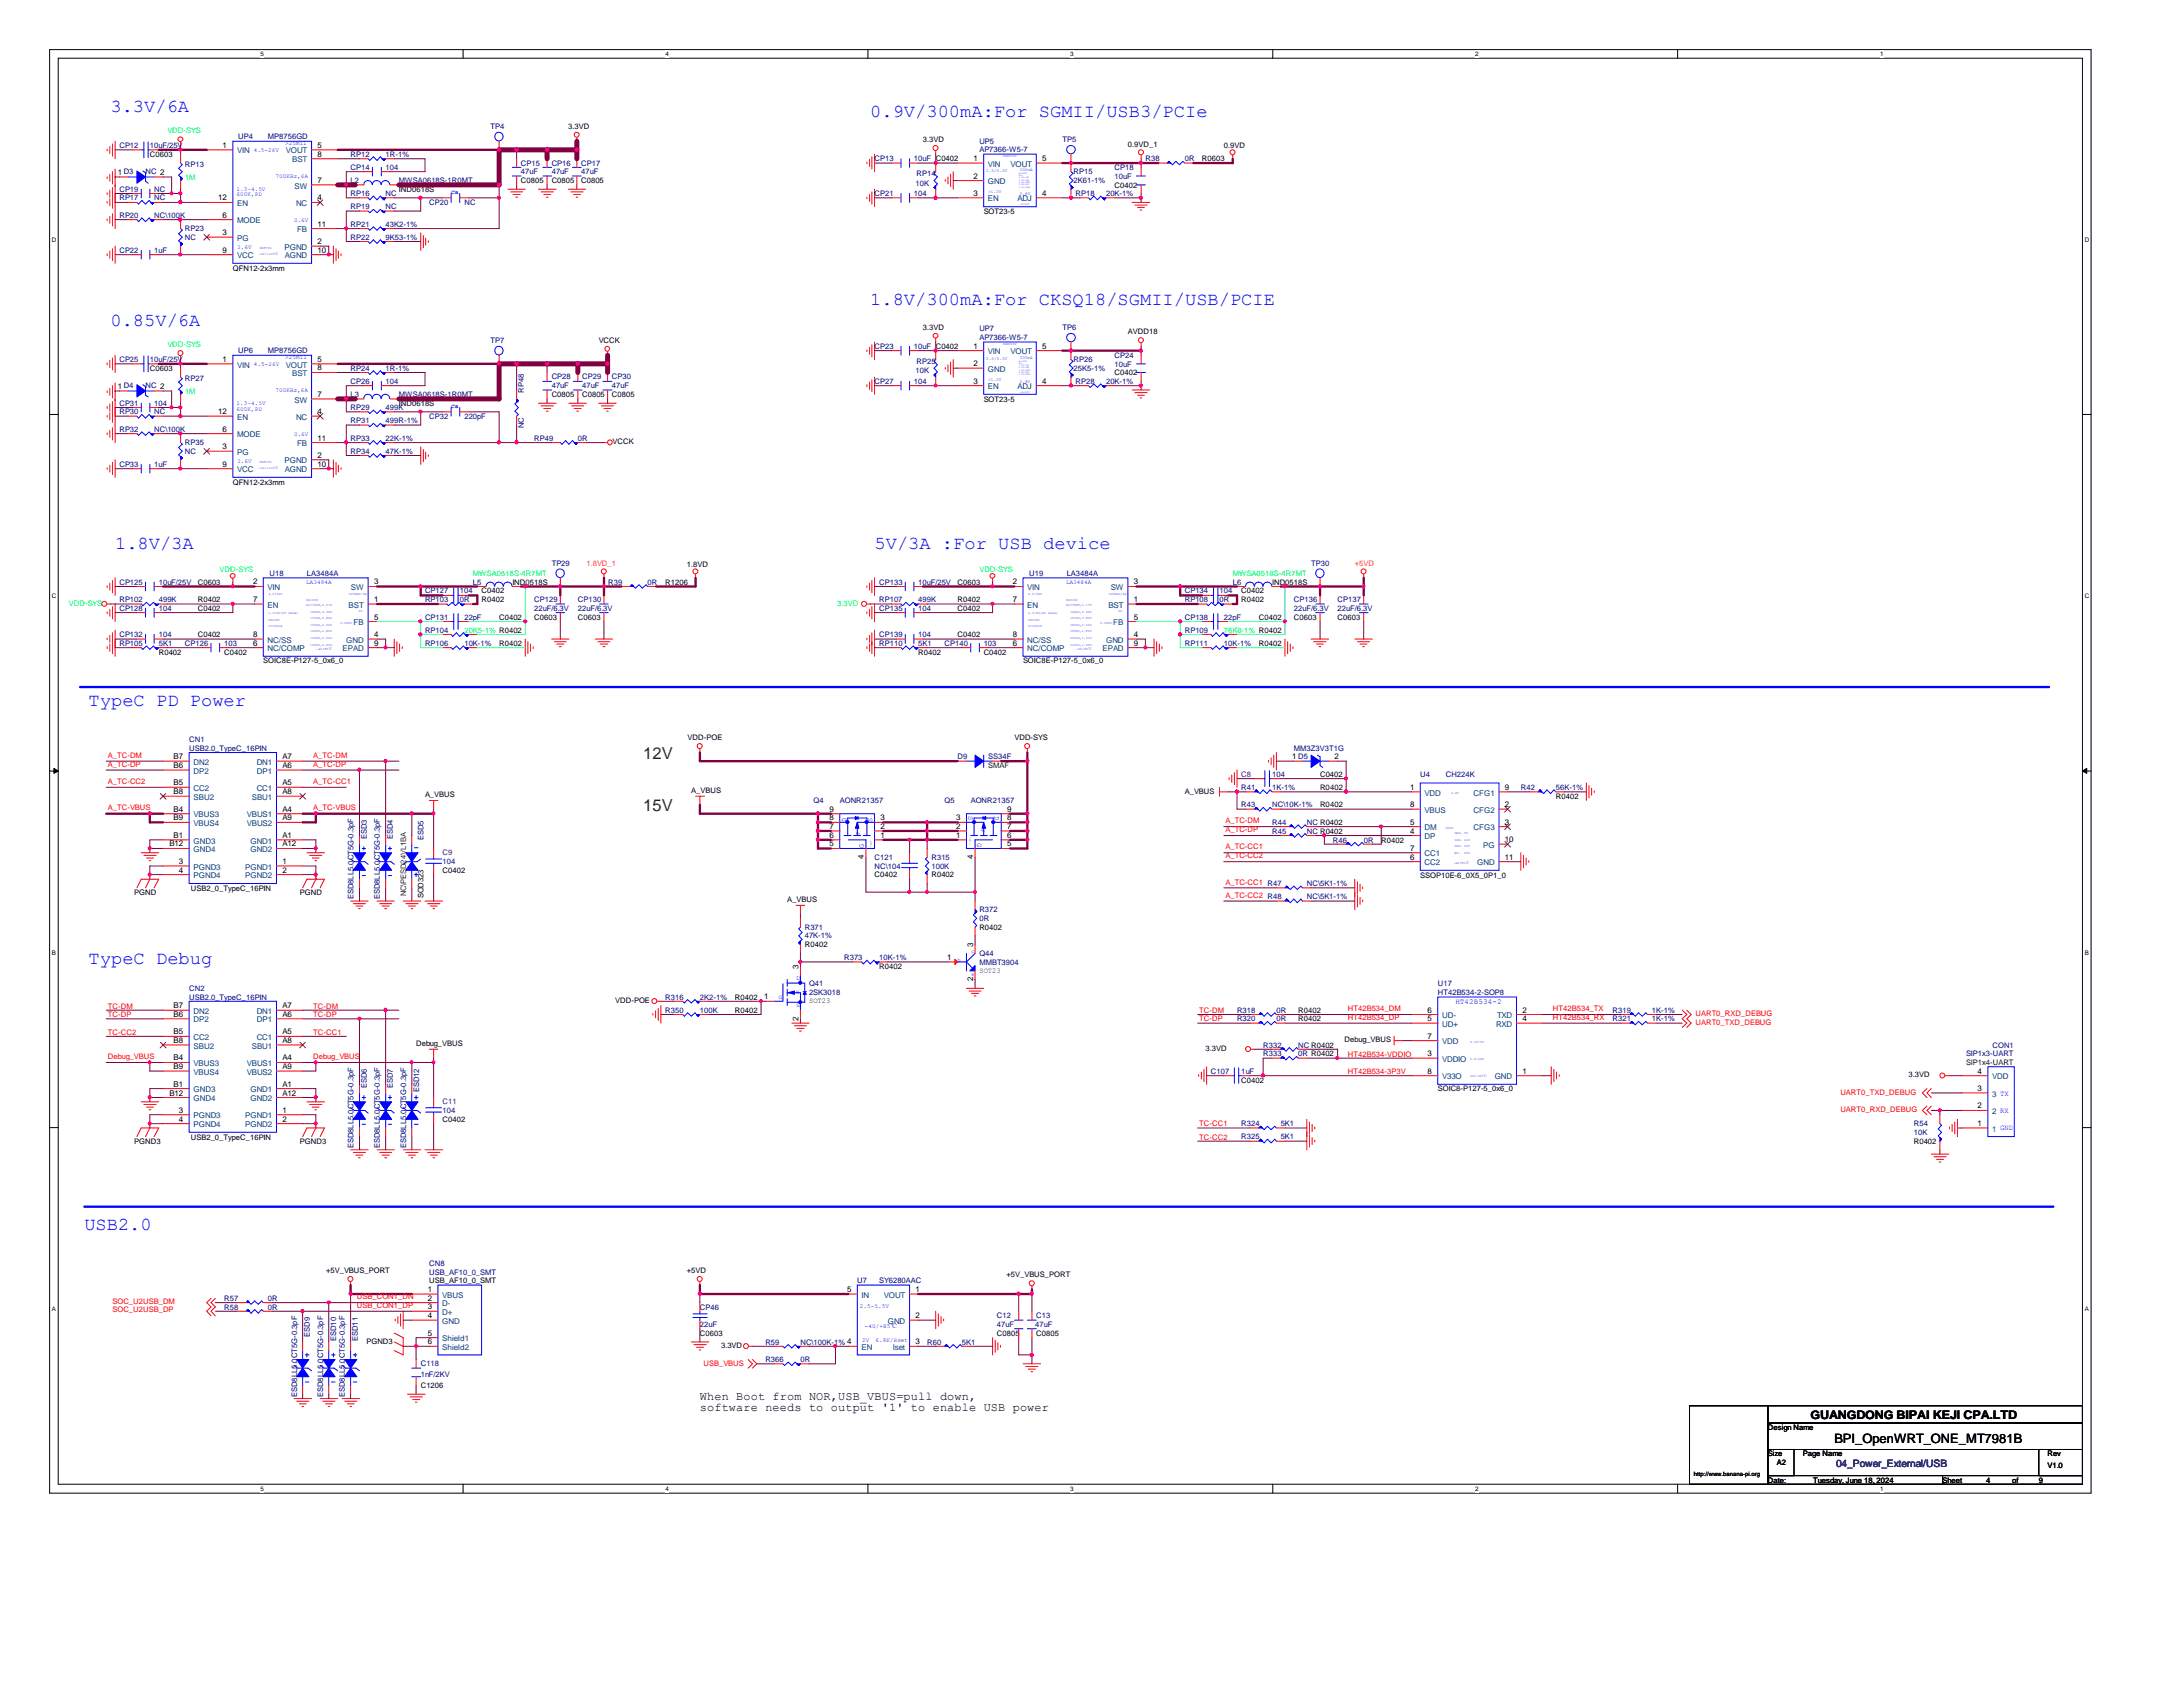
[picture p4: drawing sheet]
<svg xmlns="http://www.w3.org/2000/svg" width="279mm" height="216mm" viewBox="0 0 279 216" stroke-linecap="round" stroke-linejoin="round" font-family="sans-serif">
<defs><g id="words">
<g font-size="2.3" fill="#00f">
<text x="14.1" y="14.4">3.3V/6A</text>
<text x="111.4" y="14.9">0.9V/300mA:For SGMII/USB3/PCIe</text>
<text x="14.1" y="41.8">0.85V/6A</text>
<text x="111.4" y="39">1.8V/300mA:For CKSQ18/SGMII/USB/PCIE</text>
<text x="14.7" y="70.3">1.8V/3A</text>
<text x="111.9" y="70.3">5V/3A :For USB device</text>
<text x="11.3" y="90.4">TypeC PD Power</text>
<text x="11.3" y="123.4">TypeC Debug</text>
<text x="10.8" y="157.4">USB2.0</text>
</g>
<g font-size="2.1" fill="#008000">
<text x="82.3" y="97.1">12V</text>
<text x="82.3" y="103.8">15V</text>
</g>
<text font-size="1.7" x="234.8" y="184.6">BPI_OpenWRT_ONE_MT7981B</text>
<g font-size="1.5">
<text x="89.6" y="179.1">When Boot from NOR,USB_VBUS=pull down,</text>
<text x="89.6" y="180.6">software needs to output '1' to enable USB power</text>
<text x="231.7" y="181.6">GUANGDONG BIPAI KEJI CPA.LTD</text>
</g>
<text font-size="1.3" fill="#000080" x="235" y="187.8">04_Power_External/USB</text>
<g font-size="1" fill="#0f0">
<text x="21.4" y="17.1">VDD-SYS</text>
<text x="23.7" y="23.1">1M</text>
<text x="21.4" y="44.4">VDD-SYS</text>
<text x="23.7" y="50.5">1M</text>
<text x="8.8" y="77.5">VDD-SYS</text>
<text x="28.1" y="73.2">VDD-SYS</text>
<text x="60.5" y="73.7">MWSA0518S-4R7MT</text>
<text x="107.1" y="77.5">3.3VD</text>
<text x="125.3" y="73.2">VDD-SYS</text>
<text x="157.8" y="73.7">MWSA0518S-4R7MT</text>
<text x="59.4" y="81">20K5-1% R0402</text>
<text x="156.6" y="81">76K8-1% R0402</text>
</g>
<g font-size="1" fill="#000080">
<text x="30.5" y="17.7">UP4</text>
<text x="34.3" y="17.8">MP8756GD</text>
<text x="62.8" y="16.5">TP4</text>
<text x="15.3" y="19">CP12</text>
<text x="18.6" y="22.3">NC 2</text>
<text x="19.2" y="19">10uF/25V</text>
<text x="23.7" y="21.4">RP13</text>
<text x="44.9" y="23.4">L2</text>
<text x="44.9" y="20.1">RP12</text>
<text x="44.9" y="21.8">CP14</text>
<text x="49.4" y="20.1">1R-1%</text>
<text x="49.4" y="21.8">104</text>
<text x="51.1" y="23.4">MWSA0618S-1R0MT</text>
<text x="66.7" y="21.2">CP15</text>
<text x="66.7" y="22.3">47uF</text>
<text x="70.6" y="21.2">CP16</text>
<text x="70.6" y="22.3">47uF</text>
<text x="74.4" y="21.2">CP17</text>
<text x="74.4" y="22.3">47uF</text>
<text x="111.9" y="20.6">CP13</text>
<text x="117" y="20.6">10uF C0402</text>
<text x="117.2" y="23.7">10K</text>
<text x="117.3" y="22.5">RP14</text>
<text x="125.3" y="18.4">UP5</text>
<text x="125.3" y="19.5">AP7366-W5-7</text>
<text x="136" y="18.2">TP5</text>
<text x="137.4" y="22.3">RP15</text>
<text x="137.4" y="23.4">2K61-1%</text>
<text x="142.7" y="21.8">CP18</text>
<text x="142.7" y="22.9">10uF</text>
<text x="146.6" y="20.6">R38</text>
<text x="151.6" y="20.6">0R</text>
<text x="15.3" y="27.9">RP20</text>
<text x="15.3" y="24.6">CP19</text>
<text x="15.3" y="25.7">RP17</text>
<text x="19.7" y="27.9">NC\100K</text>
<text x="19.7" y="24.6">NC</text>
<text x="19.7" y="25.7">NC</text>
<text x="23.7" y="29.6">RP23</text>
<text x="44.9" y="26.8">RP19</text>
<text x="44.9" y="29">RP21</text>
<text x="44.9" y="25.1">RP16</text>
<text x="49.4" y="26.8">NC</text>
<text x="49.4" y="29">43K2-1%</text>
<text x="49.4" y="25.1">NC</text>
<text x="54.9" y="26.2">CP20</text>
<text x="59.4" y="26.2">NC</text>
<text x="111.9" y="25.1">CP21</text>
<text x="117" y="25.1">104</text>
<text x="137.7" y="25.1">RP18</text>
<text x="141.6" y="25.1">20K-1%</text>
<text x="15.3" y="32.4">CP22</text>
<text x="19.7" y="32.4">1uF</text>
<text x="23.7" y="30.7">NC</text>
<text x="44.9" y="30.7">RP22</text>
<text x="49.4" y="30.7">9K53-1%</text>
<text x="15.3" y="46.4">CP25</text>
<text x="19.2" y="46.4">10uF/25V</text>
<text x="30.5" y="45.1">UP6</text>
<text x="34.3" y="45.2">MP8756GD</text>
<text x="44.9" y="47.5">RP24</text>
<text x="49.4" y="47.5">1R-1%</text>
<text x="62.8" y="43.9">TP7</text>
<text x="111.9" y="44.7">CP23</text>
<text x="117" y="44.7">10uF C0402</text>
<text x="117.2" y="47.8">10K</text>
<text x="117.3" y="46.6">RP25</text>
<text x="125.3" y="42.4">UP7</text>
<text x="125.3" y="43.6">AP7366-W5-7</text>
<text x="136" y="42.2">TP6</text>
<text x="137.4" y="46.4">RP26</text>
<text x="137.4" y="47.5">25K5-1%</text>
<text x="142.7" y="45.8">CP24</text>
<text x="142.7" y="46.9">10uF</text>
<text x="15.3" y="51.9">CP31</text>
<text x="15.3" y="53">RP30</text>
<text x="18.6" y="49.7">NC 2</text>
<text x="19.7" y="51.9">104</text>
<text x="19.7" y="53">NC</text>
<text x="23.7" y="48.8">RP27</text>
<text x="44.9" y="49.1">CP26</text>
<text x="44.9" y="52.5">RP29</text>
<text x="44.9" y="50.8">L3</text>
<text x="49.4" y="49.1">104</text>
<text x="49.4" y="52.5">499K</text>
<text x="51.1" y="50.8">MWSA0618S-1R0MT</text>
<text x="54.9" y="53.6">CP32</text>
<text x="59.4" y="53.6">220pF</text>
<text x="67.1" y="50.2" transform="rotate(-90 67.1 50.2)">RP48</text>
<text x="70.6" y="48.6">CP28</text>
<text x="70.6" y="49.7">47uF</text>
<text x="74.5" y="48.6">CP29</text>
<text x="74.5" y="49.7">47uF</text>
<text x="78.3" y="48.6">CP30</text>
<text x="78.3" y="49.7">47uF</text>
<text x="111.9" y="49.1">CP27</text>
<text x="117" y="49.1">104</text>
<text x="137.7" y="49.1">RP28</text>
<text x="141.6" y="49.1">20K-1%</text>
<text x="15.3" y="55.3">RP32</text>
<text x="15.3" y="59.7">CP33</text>
<text x="19.7" y="55.3">NC\100K</text>
<text x="19.7" y="59.7">1uF</text>
<text x="23.7" y="56.9">RP35</text>
<text x="23.7" y="58.1">NC</text>
<text x="44.9" y="56.4">RP33</text>
<text x="44.9" y="58.1">RP34</text>
<text x="44.9" y="54.1">RP31</text>
<text x="49.4" y="56.4">22K-1%</text>
<text x="49.4" y="58.1">47K-1%</text>
<text x="49.4" y="54.1">499R-1%</text>
<text x="67.1" y="54.8" transform="rotate(-90 67.1 54.8)">NC</text>
<text x="68.4" y="56.4">RP49</text>
<text x="74" y="56.4">0R</text>
<text x="15.3" y="77.1">RP102</text>
<text x="15.3" y="74.8">CP125</text>
<text x="20.3" y="77.1">499K</text>
<text x="20.3" y="74.8">10uF/25V</text>
<text x="34.5" y="73.7">U18</text>
<text x="39.3" y="73.7">LA3484A</text>
<text x="54.4" y="75.9">CP127</text>
<text x="54.4" y="77.1">RP103</text>
<text x="58.8" y="75.9">104</text>
<text x="58.8" y="77.1">0R</text>
<text x="60.5" y="74.8">L5</text>
<text x="68.4" y="77.1">CP129</text>
<text x="70.6" y="72.4">TP29</text>
<text x="74" y="77.1">CP130</text>
<text x="77.9" y="74.8">R39</text>
<text x="82.9" y="74.8">0R</text>
<text x="112.5" y="74.8">CP133</text>
<text x="112.5" y="77.1">RP107</text>
<text x="117.5" y="74.8">10uF/25V</text>
<text x="117.5" y="77.1">499K</text>
<text x="131.7" y="73.7">U19</text>
<text x="136.5" y="73.7">LA3484A</text>
<text x="151.6" y="75.9">CP134</text>
<text x="151.6" y="77.1">RP108</text>
<text x="156.1" y="75.9">104</text>
<text x="156.1" y="77.1">0R</text>
<text x="157.8" y="74.8">L6</text>
<text x="165.6" y="77.1">CP136</text>
<text x="167.8" y="72.4">TP30</text>
<text x="171.2" y="77.1">CP137</text>
<text x="15.3" y="81.5">CP132</text>
<text x="15.3" y="82.7">RP105</text>
<text x="15.3" y="78.2">CP128</text>
<text x="20.3" y="81.5">104</text>
<text x="20.3" y="82.7">5K1</text>
<text x="20.3" y="78.2">104</text>
<text x="23.7" y="82.7">CP126</text>
<text x="28.7" y="82.7">103</text>
<text x="54.4" y="79.3">CP131</text>
<text x="54.4" y="81">RP104</text>
<text x="54.4" y="82.7">RP106</text>
<text x="59.4" y="79.3">22pF</text>
<text x="59.4" y="82.7">10K-1%</text>
<text x="68.4" y="78.2">22uF/6.3V</text>
<text x="74" y="78.2">22uF/6.3V</text>
<text x="112.5" y="82.7">RP110</text>
<text x="112.5" y="78.2">CP135</text>
<text x="112.5" y="81.5">CP139</text>
<text x="117.5" y="82.7">5K1</text>
<text x="117.5" y="78.2">104</text>
<text x="117.5" y="81.5">104</text>
<text x="120.9" y="82.7">CP140</text>
<text x="125.9" y="82.7">103</text>
<text x="151.6" y="82.7">RP111</text>
<text x="151.6" y="79.3">CP138</text>
<text x="151.6" y="81">RP109</text>
<text x="156.6" y="82.7">10K-1%</text>
<text x="156.6" y="79.3">22pF</text>
<text x="165.6" y="78.2">22uF/6.3V</text>
<text x="171.2" y="78.2">22uF/6.3V</text>
<text x="24.2" y="95">CN1</text>
<text x="24.2" y="96.1">USB2.0_TypeC_16PIN</text>
<text x="122.6" y="97.2">D9</text>
<text x="126.5" y="97.2">SS34F</text>
<text x="158.9" y="101.1">R41</text>
<text x="162.8" y="99.4">104</text>
<text x="162.8" y="101.1">1K-1%</text>
<text x="165.6" y="96.1">MM3Z3V3T1G</text>
<text x="181.8" y="99.4">U4</text>
<text x="185" y="99.4">CH224K</text>
<text x="194.6" y="101.1">R42</text>
<text x="199.1" y="101.1">56K-1%</text>
<text x="46.9" y="107.4" transform="rotate(-90 46.9 107.4)">ESD3</text>
<text x="50.3" y="107.4" transform="rotate(-90 50.3 107.4)">ESD4</text>
<text x="54.2" y="107.5" transform="rotate(-90 54.2 107.5)">ESD5</text>
<text x="104.1" y="102.8">Q4</text>
<text x="107.5" y="102.8">AONR21357</text>
<text x="120.9" y="102.8">Q5</text>
<text x="124.2" y="102.8">AONR21357</text>
<text x="158.9" y="103.3">R43</text>
<text x="162.8" y="106.7">R45</text>
<text x="162.8" y="103.3">NC\10K-1%</text>
<text x="162.8" y="105.6">R44</text>
<text x="167.3" y="106.7">NC R0402</text>
<text x="167.3" y="105.6">NC R0402</text>
<text x="170.6" y="107.8">R46</text>
<text x="174.5" y="107.8">0R</text>
<text x="56.6" y="110.6">104</text>
<text x="111.9" y="110">C121</text>
<text x="111.9" y="111.2">NC\104</text>
<text x="119.2" y="110">R315</text>
<text x="119.2" y="111.2">100K</text>
<text x="167.3" y="113.4">NC\5K1-1%</text>
<text x="45.3" y="115.1" transform="rotate(-90 45.3 115.1)">ESD8LL5.0CT5G-0.3pF</text>
<text x="48.6" y="115.1" transform="rotate(-90 48.6 115.1)">ESD8LL5.0CT5G-0.3pF</text>
<text x="103" y="119">R371</text>
<text x="125.3" y="116.8">R372</text>
<text x="125.3" y="117.9">0R</text>
<text x="167.3" y="115.1">NC\5K1-1%</text>
<text x="103" y="120.1">47K-1%</text>
<text x="108" y="122.9">R373</text>
<text x="112.5" y="122.9">10K-1%</text>
<text x="125.3" y="122.3">Q44</text>
<text x="125.3" y="123.4">MMBT3904</text>
<text x="24.2" y="126.8">CN2</text>
<text x="24.2" y="127.9">USB2.0_TypeC_16PIN</text>
<text x="85.1" y="127.9">R316</text>
<text x="85.1" y="129.6">R350</text>
<text x="89.6" y="127.9">2K2-1%</text>
<text x="89.6" y="129.6">100K</text>
<text x="103.5" y="126.2">Q41</text>
<text x="103.5" y="127.4">2SK3018</text>
<text x="158.3" y="130.7">R320</text>
<text x="158.3" y="129.6">R318</text>
<text x="163.4" y="130.7">0R</text>
<text x="163.4" y="129.6">0R</text>
<text x="184" y="126.2">U17</text>
<text x="184" y="127.4">HT42B534-2-SOP8</text>
<text x="206.4" y="129.6">R319</text>
<text x="206.4" y="130.7">R321</text>
<text x="211.4" y="129.6">1K-1%</text>
<text x="211.4" y="130.7">1K-1%</text>
<text x="155" y="137.4">C107</text>
<text x="158.9" y="137.4">1uF</text>
<text x="161.7" y="134.1">R332</text>
<text x="161.7" y="135.2">R333</text>
<text x="166.2" y="134.1">NC R0402</text>
<text x="166.2" y="135.2">0R R0402</text>
<text x="251.6" y="135.2">SIP1x3-UART</text>
<text x="255" y="134.1">CON1</text>
<text x="46.9" y="139.2" transform="rotate(-90 46.9 139.2)">ESD6</text>
<text x="50.3" y="139.2" transform="rotate(-90 50.3 139.2)">ESD7</text>
<text x="53.6" y="139.8" transform="rotate(-90 53.6 139.8)">ESD12</text>
<text x="56.6" y="142.5">104</text>
<text x="45.3" y="146.9" transform="rotate(-90 45.3 146.9)">ESD8LL5.0CT5G-0.3pF</text>
<text x="48.6" y="146.9" transform="rotate(-90 48.6 146.9)">ESD8LL5.0CT5G-0.3pF</text>
<text x="52" y="146.9" transform="rotate(-90 52 146.9)">ESD8LL5.0CT5G-0.3pF</text>
<text x="158.9" y="144.1">R324</text>
<text x="158.9" y="145.8">R325</text>
<text x="163.9" y="144.1">5K1</text>
<text x="163.9" y="145.8">5K1</text>
<text x="244.9" y="144.1">R54</text>
<text x="244.9" y="145.2">10K</text>
<text x="28.7" y="166.5">R57</text>
<text x="28.7" y="167.6">R58</text>
<text x="34.3" y="166.5">0R</text>
<text x="34.3" y="167.6">0R</text>
<text x="54.9" y="162">CN8</text>
<text x="54.9" y="163.1">USB_AF10_0_SMT</text>
<text x="89.6" y="167.6">CP46</text>
<text x="109.7" y="164.3">U7</text>
<text x="112.5" y="164.3">SY6280AAC</text>
<text x="39.7" y="171.1" transform="rotate(-90 39.7 171.1)">ESD9</text>
<text x="43" y="171.6" transform="rotate(-90 43 171.6)">ESD10</text>
<text x="45.8" y="171.6" transform="rotate(-90 45.8 171.6)">ESD11</text>
<text x="89.6" y="169.8">22uF</text>
<text x="98" y="172.1">R59</text>
<text x="102.4" y="172.1">NC\100K-1% 4</text>
<text x="118.7" y="172.1">R60</text>
<text x="123.1" y="172.1">5K1</text>
<text x="127.6" y="168.7">C12</text>
<text x="127.6" y="169.8">47uF</text>
<text x="132.5" y="169.8">47uF</text>
<text x="132.6" y="168.7">C13</text>
<text x="38" y="178.8" transform="rotate(-90 38 178.8)">ESD8LL5.0CT5G-0.3pF</text>
<text x="41.4" y="178.8" transform="rotate(-90 41.4 178.8)">ESD8LL5.0CT5G-0.3pF</text>
<text x="44.2" y="178.8" transform="rotate(-90 44.2 178.8)">ESD8LL5.0CT5G-0.3pF</text>
<text x="53.8" y="174.9">C118</text>
<text x="53.8" y="176.2">1nF/2KV</text>
<text x="98" y="174.3">R366</text>
<text x="102.4" y="174.3">0R</text>
</g>
<g font-size="1">
<text x="72.7" y="16.5">3.3VD</text>
<text x="15.1" y="22.4">1 D3</text>
<text x="19.2" y="20.1">C0603</text>
<text x="28.5" y="18.9">1</text>
<text x="40.6" y="18.9">5</text>
<text x="40.6" y="20.1">8</text>
<text x="40.6" y="23.4">7</text>
<text x="66.7" y="23.4">C0805</text>
<text x="70.6" y="23.4">C0805</text>
<text x="74.4" y="23.4">C0805</text>
<text x="118.1" y="18.2">3.3VD</text>
<text x="124.6" y="20.6">1</text>
<text x="124.6" y="22.9">2</text>
<text x="133.4" y="20.6">5</text>
<text x="144.4" y="18.8">0.9VD_1</text>
<text x="153.8" y="20.6">R0603</text>
<text x="156.6" y="19">0.9VD</text>
<text x="27.9" y="25.7">12</text>
<text x="28.5" y="27.9">6</text>
<text x="40.6" y="25.7">4</text>
<text x="40.6" y="29">11</text>
<text x="51.1" y="24.6">IND0618S</text>
<text x="124.6" y="25.1">3</text>
<text x="125.9" y="27.4">SOT23-5</text>
<text x="133.4" y="25.1">4</text>
<text x="142.7" y="24">C0402</text>
<text x="28.5" y="30.1">3</text>
<text x="28.5" y="32.3">9</text>
<text x="29.8" y="34.7">QFN12-2x3mm</text>
<text x="40.6" y="31.2">2</text>
<text x="40.6" y="32.3">10</text>
<text x="19.2" y="47.5">C0603</text>
<text x="28.5" y="46.3">1</text>
<text x="40.6" y="46.3">5</text>
<text x="40.6" y="47.4">8</text>
<text x="76.6" y="43.9">VCCK</text>
<text x="118.1" y="42.2">3.3VD</text>
<text x="124.6" y="44.6">1</text>
<text x="124.6" y="46.9">2</text>
<text x="133.4" y="44.6">5</text>
<text x="144.4" y="42.8">AVDD18</text>
<text x="15.1" y="49.8">1 D4</text>
<text x="27.9" y="53">12</text>
<text x="40.6" y="53">4</text>
<text x="40.6" y="50.8">7</text>
<text x="51.1" y="51.9">IND0618S</text>
<text x="70.6" y="50.8">C0805</text>
<text x="74.5" y="50.8">C0805</text>
<text x="78.3" y="50.8">C0805</text>
<text x="124.6" y="49.1">3</text>
<text x="125.9" y="51.5">SOT23-5</text>
<text x="133.4" y="49.1">4</text>
<text x="142.7" y="48">C0402</text>
<text x="28.5" y="57.5">3</text>
<text x="28.5" y="55.2">6</text>
<text x="28.5" y="59.7">9</text>
<text x="40.6" y="58.6">2</text>
<text x="40.6" y="59.7">10</text>
<text x="40.6" y="56.4">11</text>
<text x="78.4" y="56.9">VCCK</text>
<text x="29.8" y="62.1">QFN12-2x3mm</text>
<text x="25.3" y="77.1">R0402</text>
<text x="25.3" y="74.8">C0603</text>
<text x="32.4" y="74.8">2</text>
<text x="32.4" y="77">7</text>
<text x="47.9" y="77">1</text>
<text x="47.9" y="74.8">3</text>
<text x="61.6" y="75.9">C0402</text>
<text x="61.6" y="77.1">R0402</text>
<text x="65.6" y="74.8">IND0518S</text>
<text x="85.1" y="74.8">R1206</text>
<text x="87.9" y="72.6">1.8VD</text>
<text x="122.6" y="74.8">C0603</text>
<text x="122.6" y="77.1">R0402</text>
<text x="129.6" y="74.8">2</text>
<text x="129.6" y="77">7</text>
<text x="145.1" y="77">1</text>
<text x="145.1" y="74.8">3</text>
<text x="158.9" y="75.9">C0402</text>
<text x="158.9" y="77.1">R0402</text>
<text x="162.8" y="74.8">IND0518S</text>
<text x="20.3" y="83.8">R0402</text>
<text x="25.3" y="81.5">C0402</text>
<text x="25.3" y="78.2">C0402</text>
<text x="28.7" y="83.8">C0402</text>
<text x="32.4" y="82.6">6</text>
<text x="32.4" y="81.5">8</text>
<text x="47.9" y="81.5">4</text>
<text x="47.9" y="79.3">5</text>
<text x="47.9" y="82.6">9</text>
<text x="63.9" y="79.3">C0402</text>
<text x="63.9" y="82.7">R0402</text>
<text x="68.4" y="79.3">C0603</text>
<text x="74" y="79.3">C0603</text>
<text x="117.5" y="83.8">R0402</text>
<text x="122.6" y="78.2">C0402</text>
<text x="122.6" y="81.5">C0402</text>
<text x="125.9" y="83.8">C0402</text>
<text x="129.6" y="82.6">6</text>
<text x="129.6" y="81.5">8</text>
<text x="145.1" y="81.5">4</text>
<text x="145.1" y="82.6">9</text>
<text x="145.1" y="79.3">5</text>
<text x="161.1" y="82.7">R0402</text>
<text x="161.1" y="79.3">C0402</text>
<text x="165.6" y="79.3">C0603</text>
<text x="171.2" y="79.3">C0603</text>
<text x="33.7" y="84.9">SOIC8E-P127-5_0x6_0</text>
<text x="130.9" y="84.9">SOIC8E-P127-5_0x6_0</text>
<text x="88" y="94.7">VDD-POE</text>
<text x="129.8" y="94.7">VDD-SYS</text>
<text x="22.2" y="98.3">B6</text>
<text x="22.2" y="97.2">B7</text>
<text x="22.2" y="100.5">B5</text>
<text x="22.2" y="101.6">B8</text>
<text x="36.2" y="98.3">A6</text>
<text x="36.2" y="101.6">A8</text>
<text x="36.2" y="97.2">A7</text>
<text x="36.2" y="100.5">A5</text>
<text x="54.4" y="102">A_VBUS</text>
<text x="88.5" y="101.4">A_VBUS</text>
<text x="151.6" y="101.6">A_VBUS</text>
<text x="165.4" y="97.2">1 D5</text>
<text x="169" y="99.4">C0402</text>
<text x="169" y="101.1">R0402</text>
<text x="170.8" y="97.2">2</text>
<text x="180.5" y="101.1">1</text>
<text x="192.6" y="101.1">9</text>
<text x="22.2" y="105">B9</text>
<text x="22.2" y="103.9">B4</text>
<text x="22.2" y="107.2">B1</text>
<text x="36.2" y="103.9">A4</text>
<text x="36.2" y="105">A9</text>
<text x="36.2" y="107.2">A1</text>
<text x="106.2" y="107.2">6</text>
<text x="106.2" y="106.1">7</text>
<text x="106.2" y="105">8</text>
<text x="106.2" y="103.9">9</text>
<text x="112.7" y="107.2">1</text>
<text x="112.7" y="106.1">2</text>
<text x="112.7" y="105">3</text>
<text x="122.4" y="107.2">1</text>
<text x="122.4" y="106.1">2</text>
<text x="122.4" y="105">3</text>
<text x="128.9" y="107.2">6</text>
<text x="128.9" y="106.1">7</text>
<text x="128.9" y="105">8</text>
<text x="128.9" y="103.9">9</text>
<text x="169" y="103.3">R0402</text>
<text x="176.8" y="107.8">R0402</text>
<text x="180.5" y="106.7">4</text>
<text x="180.5" y="105.5">5</text>
<text x="180.5" y="103.3">8</text>
<text x="192.6" y="103.3">2</text>
<text x="192.6" y="105.5">3</text>
<text x="192.6" y="107.8">10</text>
<text x="199.1" y="102.2">R0402</text>
<text x="21.7" y="108.3">B12</text>
<text x="22.9" y="110.6">3</text>
<text x="22.9" y="111.7">4</text>
<text x="36.2" y="108.3">A12</text>
<text x="36.2" y="110.6">1</text>
<text x="36.2" y="111.7">2</text>
<text x="56.6" y="111.7">C0402</text>
<text x="106.2" y="108.3">5</text>
<text x="110.6" y="109.9" transform="rotate(-90 110.6 109.9)">4</text>
<text x="111.9" y="112.3">C0402</text>
<text x="119.2" y="112.3">R0402</text>
<text x="124.5" y="109.9" transform="rotate(-90 124.5 109.9)">4</text>
<text x="128.9" y="108.3">5</text>
<text x="180.5" y="110">6</text>
<text x="180.5" y="108.9">7</text>
<text x="181.8" y="112.4">SSOP10E-6_0X5_0P1_0</text>
<text x="192.6" y="110">11</text>
<text x="17.2" y="114.5">PGND</text>
<text x="24.4" y="114">USB2_0_TypeC_16PIN</text>
<text x="38.4" y="114.5">PGND</text>
<text x="54.2" y="115" transform="rotate(-90 54.2 115)">SOD323</text>
<text x="100.8" y="115.4">A_VBUS</text>
<text x="125.3" y="119">R0402</text>
<text x="102.2" y="124" transform="rotate(-90 102.2 124)">3</text>
<text x="103" y="121.2">R0402</text>
<text x="112.5" y="124">R0402</text>
<text x="121.2" y="122.9">1</text>
<text x="124.5" y="125.6" transform="rotate(-90 124.5 125.6)">2</text>
<text x="124.5" y="121.2" transform="rotate(-90 124.5 121.2)">3</text>
<text x="22.2" y="130.1">B6</text>
<text x="22.2" y="129">B7</text>
<text x="36.2" y="130.1">A6</text>
<text x="36.2" y="129">A7</text>
<text x="78.7" y="128.4">VDD-POE</text>
<text x="94.1" y="127.9">R0402</text>
<text x="94.1" y="129.6">R0402</text>
<text x="97.8" y="127.9">1</text>
<text x="102.2" y="130.6" transform="rotate(-90 102.2 130.6)">2</text>
<text x="166.2" y="130.7">R0402</text>
<text x="166.2" y="129.6">R0402</text>
<text x="182.7" y="130.7">5</text>
<text x="182.7" y="129.6">6</text>
<text x="194.9" y="129.6">2</text>
<text x="194.9" y="130.7">4</text>
<text x="22.2" y="132.4">B5</text>
<text x="22.2" y="133.5">B8</text>
<text x="22.2" y="136.8">B9</text>
<text x="22.2" y="135.7">B4</text>
<text x="36.2" y="133.5">A8</text>
<text x="36.2" y="135.7">A4</text>
<text x="36.2" y="136.8">A9</text>
<text x="36.2" y="132.4">A5</text>
<text x="53.3" y="133.9">Debug_VBUS</text>
<text x="154.3" y="134.5">3.3VD</text>
<text x="172.1" y="133.4">Debug_VBUS</text>
<text x="182.7" y="137.4">8</text>
<text x="182.7" y="132.9">7</text>
<text x="182.7" y="135.2">3</text>
<text x="194.9" y="137.4">1</text>
<text x="244.3" y="137.9">3.3VD</text>
<text x="253.1" y="137.4">4</text>
<text x="21.7" y="140.2">B12</text>
<text x="22.2" y="139.1">B1</text>
<text x="22.9" y="142.4">3</text>
<text x="22.9" y="143.6">4</text>
<text x="36.2" y="139.1">A1</text>
<text x="36.2" y="140.2">A12</text>
<text x="36.2" y="142.4">1</text>
<text x="36.2" y="143.6">2</text>
<text x="56.6" y="143.6">C0402</text>
<text x="158.9" y="138.6">C0402</text>
<text x="184" y="139.7">SOIC8-P127-5_0x6_0</text>
<text x="253.1" y="141.9">2</text>
<text x="253.1" y="139.6">3</text>
<text x="17.2" y="146.3">PGND3</text>
<text x="24.4" y="145.9">USB2_0_TypeC_16PIN</text>
<text x="38.4" y="146.3">PGND3</text>
<text x="244.9" y="146.3">R0402</text>
<text x="253.1" y="144.1">1</text>
<text x="41.7" y="162.9">+5V_VBUS_PORT</text>
<text x="54.7" y="165.4">1</text>
<text x="54.7" y="166.5">2</text>
<text x="54.7" y="167.6">3</text>
<text x="54.9" y="164.3">USB_AF10_0_SMT</text>
<text x="87.9" y="162.9">+5VD</text>
<text x="108.4" y="165.4">5</text>
<text x="117.2" y="165.4">1</text>
<text x="128.8" y="163.4">+5V_VBUS_PORT</text>
<text x="46.9" y="172">PGND3</text>
<text x="54.7" y="168.7">4</text>
<text x="54.7" y="170.9">5</text>
<text x="54.7" y="172">6</text>
<text x="89.6" y="170.9">C0603</text>
<text x="92.3" y="172.5">3.3VD</text>
<text x="117.2" y="168.7">2</text>
<text x="117.2" y="172">3</text>
<text x="127.6" y="170.9">C0805</text>
<text x="132.6" y="170.9">C0805</text>
<text x="53.8" y="177.7">C1206</text>
<text x="226.3" y="183">Design Name</text>
<text x="226.3" y="189.7">Date:</text>
<text x="226.3" y="186.4">Size</text>
<text x="227.4" y="187.5">A2</text>
<text x="230.8" y="186.4">Page Name</text>
<text x="232.1" y="189.7">Tuesday, June 18, 2024</text>
<text x="248.6" y="189.7">Sheet</text>
<text x="254.2" y="189.7">4</text>
<text x="257.6" y="189.7">of</text>
<text x="260.9" y="189.7">9</text>
<text x="262" y="186.4">Rev</text>
<text x="262" y="187.8">V1.0</text>
</g>
<g font-size="1" fill="#004080">
<text x="30.4" y="19.6">VIN</text>
<text x="36.6" y="19.6">VOUT</text>
<text x="37.4" y="20.8">BST</text>
<text x="126.4" y="21.3">VIN</text>
<text x="126.4" y="23.6">GND</text>
<text x="129.3" y="21.3">VOUT</text>
<text x="30.4" y="28.6">MODE</text>
<text x="30.4" y="26.4">EN</text>
<text x="37.7" y="24.1">SW</text>
<text x="37.9" y="26.4">NC</text>
<text x="38" y="29.7">FB</text>
<text x="126.4" y="25.8">EN</text>
<text x="130.2" y="25.8">ADJ</text>
<text x="30.4" y="30.8">PG</text>
<text x="30.4" y="33.1">VCC</text>
<text x="36.4" y="32">PGND</text>
<text x="36.4" y="33.1">AGND</text>
<text x="30.4" y="47">VIN</text>
<text x="36.6" y="47">VOUT</text>
<text x="126.4" y="45.3">VIN</text>
<text x="126.4" y="47.6">GND</text>
<text x="129.3" y="45.3">VOUT</text>
<text x="30.4" y="53.7">EN</text>
<text x="37.4" y="48.1">BST</text>
<text x="37.7" y="51.5">SW</text>
<text x="37.9" y="53.7">NC</text>
<text x="126.4" y="49.8">EN</text>
<text x="130.2" y="49.8">ADJ</text>
<text x="30.4" y="58.2">PG</text>
<text x="30.4" y="56">MODE</text>
<text x="36.4" y="59.3">PGND</text>
<text x="38" y="57.1">FB</text>
<text x="30.4" y="60.5">VCC</text>
<text x="36.4" y="60.5">AGND</text>
<text x="34.2" y="75.5">VIN</text>
<text x="34.2" y="77.8">EN</text>
<text x="44.6" y="77.8">BST</text>
<text x="44.9" y="75.5">SW</text>
<text x="131.5" y="75.5">VIN</text>
<text x="131.5" y="77.8">EN</text>
<text x="141.9" y="77.8">BST</text>
<text x="142.2" y="75.5">SW</text>
<text x="34.2" y="83.4">NC/COMP</text>
<text x="34.2" y="82.3">NC/SS</text>
<text x="43.9" y="83.4">EPAD</text>
<text x="44.3" y="82.3">GND</text>
<text x="45.3" y="80">FB</text>
<text x="131.5" y="83.4">NC/COMP</text>
<text x="131.5" y="82.3">NC/SS</text>
<text x="141.1" y="83.4">EPAD</text>
<text x="141.6" y="82.3">GND</text>
<text x="142.5" y="80">FB</text>
<text x="24.8" y="99">DP2</text>
<text x="24.8" y="97.9">DN2</text>
<text x="24.8" y="101.2">CC2</text>
<text x="32.9" y="97.9">DN1</text>
<text x="32.9" y="101.2">CC1</text>
<text x="32.9" y="99">DP1</text>
<text x="182.3" y="101.8">VDD</text>
<text x="188.6" y="101.8">CFG1</text>
<text x="24.8" y="102.4">SBU2</text>
<text x="24.8" y="105.7">VBUS4</text>
<text x="24.8" y="104.6">VBUS3</text>
<text x="24.8" y="107.9">GND3</text>
<text x="31.6" y="104.6">VBUS1</text>
<text x="31.6" y="105.7">VBUS2</text>
<text x="32" y="107.9">GND1</text>
<text x="32.2" y="102.4">SBU1</text>
<text x="182.3" y="107.4">DP</text>
<text x="182.3" y="106.3">DM</text>
<text x="182.3" y="104">VBUS</text>
<text x="188.6" y="104">CFG2</text>
<text x="188.6" y="106.3">CFG3</text>
<text x="24.8" y="109.1">GND4</text>
<text x="24.8" y="111.3">PGND3</text>
<text x="24.8" y="112.4">PGND4</text>
<text x="31.4" y="111.3">PGND1</text>
<text x="31.4" y="112.4">PGND2</text>
<text x="32" y="109.1">GND2</text>
<text x="182.3" y="110.7">CC2</text>
<text x="182.3" y="109.6">CC1</text>
<text x="189.1" y="110.7">GND</text>
<text x="189.8" y="108.5">PG</text>
<text x="24.8" y="130.9">DP2</text>
<text x="24.8" y="129.8">DN2</text>
<text x="32.9" y="129.8">DN1</text>
<text x="32.9" y="130.9">DP1</text>
<text x="184.6" y="131.4">UD+</text>
<text x="184.6" y="130.3">UD-</text>
<text x="191.5" y="131.4">RXD</text>
<text x="191.6" y="130.3">TXD</text>
<text x="24.8" y="133.1">CC2</text>
<text x="24.8" y="134.2">SBU2</text>
<text x="24.8" y="137.5">VBUS4</text>
<text x="24.8" y="136.4">VBUS3</text>
<text x="31.6" y="136.4">VBUS1</text>
<text x="31.6" y="137.5">VBUS2</text>
<text x="32.2" y="134.2">SBU1</text>
<text x="32.9" y="133.1">CC1</text>
<text x="184.6" y="133.6">VDD</text>
<text x="184.6" y="135.9">VDDIO</text>
<text x="24.8" y="139.8">GND3</text>
<text x="24.8" y="140.9">GND4</text>
<text x="24.8" y="143.1">PGND3</text>
<text x="31.4" y="143.1">PGND1</text>
<text x="32" y="139.8">GND1</text>
<text x="32" y="140.9">GND2</text>
<text x="184.6" y="138.1">V33O</text>
<text x="191.3" y="138.1">GND</text>
<text x="255" y="142.6">2 RX</text>
<text x="255" y="140.3">3 TX</text>
<text x="255" y="138.1">VDD</text>
<text x="24.8" y="144.3">PGND4</text>
<text x="31.4" y="144.3">PGND2</text>
<text x="255" y="144.8">1 GND</text>
<text x="56.6" y="166.1">VBUS</text>
<text x="56.6" y="167.2">D-</text>
<text x="110.3" y="166.1">IN</text>
<text x="113.1" y="166.1">VOUT</text>
<text x="56.6" y="168.3">D+</text>
<text x="56.6" y="169.4">GND</text>
<text x="56.6" y="171.7">Shield1</text>
<text x="56.6" y="172.8">Shield2</text>
<text x="110.3" y="172.8">EN</text>
<text x="113.6" y="169.4">GND</text>
<text x="114.3" y="172.8">Iset</text>
</g>
<g font-size="1" fill="#ff8000">
<text x="75.1" y="72.4">1.8VD_1</text>
<text x="173.4" y="72.4">+5VD</text>
</g>
<g font-size="1" fill="#f00">
<text x="13.8" y="97">A_TC-DM</text>
<text x="13.8" y="98.1">A_TC-DP</text>
<text x="13.8" y="100.3">A_TC-CC2</text>
<text x="40.1" y="97">A_TC-DM</text>
<text x="40.1" y="98.1">A_TC-DP</text>
<text x="40.1" y="100.3">A_TC-CC1</text>
<text x="13.8" y="103.7">A_TC-VBUS</text>
<text x="40.1" y="103.7">A_TC-VBUS</text>
<text x="156.8" y="105.4">A_TC-DM</text>
<text x="156.8" y="106.5">A_TC-DP</text>
<text x="156.8" y="108.7">A_TC-CC1</text>
<text x="156.8" y="109.9">A_TC-CC2</text>
<text x="156.8" y="113.2">A_TC-CC1 R47</text>
<text x="156.8" y="114.9">A_TC-CC2 R48</text>
<text x="13.8" y="129.1">TC-DM</text>
<text x="13.8" y="130.2">TC-DP</text>
<text x="40.1" y="129.1">TC-DM</text>
<text x="40.1" y="130.2">TC-DP</text>
<text x="153.5" y="129.6">TC-DM</text>
<text x="153.5" y="130.7">TC-DP</text>
<text x="172.5" y="129.4">HT42B534_DM</text>
<text x="172.5" y="130.5">HT42B534_DP</text>
<text x="198.8" y="129.4">HT42B534_TX</text>
<text x="198.8" y="130.5">HT42B534_RX</text>
<text x="217" y="130">UART0_RXD_DEBUG</text>
<text x="217" y="131.1">UART0_TXD_DEBUG</text>
<text x="13.8" y="132.4">TC-CC2</text>
<text x="13.8" y="135.6">Debug_VBUS</text>
<text x="40.1" y="132.4">TC-CC1</text>
<text x="40.1" y="135.6">Debug_VBUS</text>
<text x="172.5" y="135.2">HT42B534-VDDIO</text>
<text x="172.5" y="137.5">HT42B534-3P3V</text>
<text x="235.5" y="140.1">UART0_TXD_DEBUG</text>
<text x="235.5" y="142.3">UART0_RXD_DEBUG</text>
<text x="153.5" y="144.1">TC-CC1</text>
<text x="153.5" y="145.8">TC-CC2</text>
<text x="14.4" y="166.8">SOC_U2USB_DM</text>
<text x="14.4" y="167.9">SOC_U2USB_DP</text>
<text x="45.7" y="166.3">USB_CON1_DN</text>
<text x="45.7" y="167.4">USB_CON1_DP</text>
<text x="90" y="174.9">USB_VBUS</text>
</g>
<g font-size="1" fill="#004000">
<text x="126.5" y="98.3">SMAF</text>
<text x="251.6" y="136.3">SIP1x4-UART</text>
</g>
<g font-size="1" fill="#400080">
<text x="158.9" y="99.4">C8</text>
<text x="56.6" y="109.5">C9</text>
<text x="56.6" y="141.4">C11</text>
</g>
<g font-size="1" fill="#00f">
<text x="108.3" y="105.2" transform="rotate(-90 108.3 105.2)">D</text>
<text x="111.7" y="105.2" transform="rotate(-90 111.7 105.2)">S</text>
<text x="124" y="104.5" transform="rotate(90 124 104.5)">S</text>
<text x="125.1" y="107.8" transform="rotate(90 125.1 107.8)">G</text>
<text x="127.3" y="104.5" transform="rotate(90 127.3 104.5)">D</text>
<text x="110.6" y="108.6" transform="rotate(-90 110.6 108.6)">G</text>
<text x="186.3" y="128.5">HT42B534-2</text>
</g>
<g font-size="1" fill="#008000">
<text x="52" y="114.7" transform="rotate(-90 52 114.7)">NC\PESD24VL1BA</text>
<text x="103.5" y="128.4">SOT23</text>
</g>
<text font-size="1" fill="#008040" x="125.3" y="124.5">SOT23</text>
<g font-size=".8">
<text x="33.4" y="7.2">5</text>
<text x="85.2" y="7.2">4</text>
<text x="137" y="7.2">3</text>
<text x="188.8" y="7.2">2</text>
<text x="240.6" y="7.2">1</text>
<text x="6.6" y="30.9">D</text>
<text x="266.8" y="30.9">D</text>
<text x="6.6" y="76.5">C</text>
<text x="266.8" y="76.5">C</text>
<text x="6.6" y="122.2">B</text>
<text x="266.8" y="122.2">B</text>
<text x="6.6" y="167.8">A</text>
<text x="266.8" y="167.8">A</text>
<text x="33.4" y="190.8">5</text>
<text x="85.2" y="190.8">4</text>
<text x="137" y="190.8">3</text>
<text x="188.8" y="190.8">2</text>
<text x="216.8" y="188.9">http://www.banana-pi.org</text>
<text x="240.6" y="190.8">1</text>
</g>
<g font-size=".8" fill="#00f">
<text x="32.5" y="19.5">4.5-26V</text>
<text x="35.3" y="22.7">700KHz,6A</text>
<text x="36.5" y="18.6">&gt;25mil</text>
<text x="30.3" y="24.4">1.3~4.5V</text>
<text x="30.3" y="25.1">600K,PD</text>
<text x="37.6" y="28.4">0.6V</text>
<text x="57.7" y="24.8">Ca</text>
<text x="30.4" y="31.9">3.6V</text>
<text x="32.5" y="46.9">4.5-26V</text>
<text x="36.5" y="46">&gt;25mil</text>
<text x="30.3" y="51.8">1.3~4.5V</text>
<text x="30.3" y="52.5">600K,PD</text>
<text x="35.3" y="50.1">700KHz,6A</text>
<text x="57.7" y="52.2">Ca</text>
<text x="30.4" y="59.3">3.6V</text>
<text x="37.6" y="55.8">0.6V</text>
<text x="39.2" y="74.7">LA3484A</text>
<text x="136.4" y="74.7">LA3484A</text>
<text x="110.1" y="106.8" transform="rotate(-90 110.1 106.8)">P</text>
<text x="125.6" y="106.1" transform="rotate(90 125.6 106.1)">P</text>
<text x="101.9" y="125.4">D</text>
<text x="122.6" y="123.1">b</text>
<text x="124.3" y="122">c</text>
<text x="124.3" y="124.9">e</text>
<text x="99.7" y="127.9">G</text>
<text x="101.9" y="128.9">S</text>
<text x="101.9" y="127.2">N</text>
<text x="110.1" y="167.3">2.5~5.5V</text>
<text x="110.4" y="171.7">2V</text>
<text x="110.7" y="170">-40/+85℃</text>
<text x="112.1" y="171.7">6.8K/Rset</text>
</g>
<g font-size=".6" fill="#00f">
<text x="126.2" y="22.1">2.5/5.5V</text>
<text x="130.5" y="21.9">300mA</text>
<text x="126.5" y="24.7">&gt;1.2V</text>
<text x="130.5" y="24.9">0.8V</text>
<text x="126.2" y="46.1">2.5/5.5V</text>
<text x="130.5" y="46">300mA</text>
<text x="126.5" y="48.8">&gt;1.2V</text>
<text x="130.5" y="49">0.8V</text>
</g>
<g font-size=".4" fill="#00f">
<text x="128.4" y="20.1">SGM2032</text>
<text x="33.1" y="32.6">-40/+125℃</text>
<text x="33.3" y="31.9">MP8756</text>
<text x="128.4" y="44.2">SGM2032</text>
<text x="33.3" y="59.2">MP8756</text>
<text x="33.1" y="60">-40/+125℃</text>
<text x="34.4" y="76.1">4.5/36V</text>
<text x="39.2" y="76.9">Rd=10K</text>
<text x="39.2" y="77.6">Ru=76K8,5.17V</text>
<text x="44.7" y="76.1">520KHz/3A</text>
<text x="131.6" y="76.1">4.5/36V</text>
<text x="136.4" y="76.9">Rd=10K</text>
<text x="136.4" y="77.6">Ru=76K8,5.17V</text>
<text x="141.9" y="76.1">520KHz/3A</text>
<text x="34.4" y="78.6">1.3/6V(6V Zene)</text>
<text x="34.4" y="79.4">PD=1M7</text>
<text x="34.4" y="80.3">I&lt;100uA</text>
<text x="39.7" y="78.4">=46K4,3.36V</text>
<text x="39.7" y="79.2">=37K4,2.82V</text>
<text x="39.7" y="80.1">=32K4,2.52V</text>
<text x="39.7" y="80.9">=20K5,1.81V</text>
<text x="39.7" y="81.8">=15K4,1.51V</text>
<text x="39.7" y="82.6">=10K2,1.20V</text>
<text x="40.5" y="83.1">-40/85℃</text>
<text x="43.6" y="79.8">0.596V</text>
<text x="45.9" y="78.4">5V</text>
<text x="131.6" y="78.6">1.3/6V(6V Zene)</text>
<text x="131.6" y="79.4">PD=1M7</text>
<text x="131.6" y="80.3">I&lt;100uA</text>
<text x="136.9" y="78.4">=46K4,3.36V</text>
<text x="136.9" y="79.2">=37K4,2.82V</text>
<text x="136.9" y="80.1">=32K4,2.52V</text>
<text x="136.9" y="80.9">=20K5,1.81V</text>
<text x="136.9" y="81.8">=15K4,1.51V</text>
<text x="136.9" y="82.6">=10K2,1.20V</text>
<text x="137.8" y="83.1">-40/85℃</text>
<text x="140.8" y="79.8">0.596V</text>
<text x="143.1" y="78.4">5V</text>
<text x="185.7" y="101.6">3.6V</text>
<text x="185" y="106.1">CFG1</text>
<text x="186.1" y="106.7">6K8：9V</text>
<text x="186.1" y="107.6">24K：12V</text>
<text x="186.1" y="110.5">-40/85℃</text>
<text x="186.1" y="108.4">56K：15V</text>
<text x="186.1" y="109.3">NC： 20V</text>
<text x="188" y="137.8">-40/+85℃</text>
<text x="188.2" y="133.4">3.3V/5V</text>
<text x="188.2" y="135.7">1.8~VDD</text>
</g>
<g font-size=".3" fill="#00f">
<text x="130.4" y="22.2">Rb=20K</text>
<text x="130.4" y="22.5">Ra:</text>
<text x="130.4" y="22.8">1.2V:10K</text>
<text x="130.4" y="23.1">1.5V:18K</text>
<text x="130.4" y="23.4">1.8V:25K5</text>
<text x="130.4" y="23.7">2.8V:51K</text>
<text x="130.4" y="24">3.3V:63K4</text>
<text x="130.5" y="26.2">-40/85℃</text>
<text x="130.4" y="46.3">Rb=20K</text>
<text x="130.4" y="46.6">Ra:</text>
<text x="130.4" y="46.9">1.2V:10K</text>
<text x="130.4" y="47.2">1.5V:18K</text>
<text x="130.4" y="47.5">1.8V:25K5</text>
<text x="130.4" y="47.8">2.8V:51K</text>
<text x="130.4" y="48">3.3V:63K4</text>
<text x="130.5" y="50.3">-40/85℃</text>
<text x="124.1" y="107.1" transform="rotate(90 124.1 107.1)">Vgs&lt;0</text>
<text x="111.5" y="108.4" transform="rotate(-90 111.5 108.4)">Vgs&lt;0</text>
</g>
</g></defs>
<path d="M6.3 6.3h261.3v184.8h-261.3zM7.5 7.5h259v182.4h-259z" fill="none" stroke="#000" stroke-width=".13"/>
<g fill="#fff">
<path d="M33.4 6.4h.4v1h-.4z"/>
<path d="M33.4 190h.4v1h-.4z"/>
</g>
<path d="M59.3 6.3v1.2M59.3 189.9v1.2" fill="none" stroke="#000" stroke-width=".13"/>
<g fill="#fff">
<path d="M85.2 6.4h.4v1h-.4z"/>
<path d="M85.2 190h.4v1h-.4z"/>
</g>
<path d="M111.1 6.3v1.2M111.1 189.9v1.2" fill="none" stroke="#000" stroke-width=".13"/>
<g fill="#fff">
<path d="M137 6.4h.4v1h-.4z"/>
<path d="M137 190h.4v1h-.4z"/>
</g>
<path d="M162.9 6.3v1.2M162.9 189.9v1.2" fill="none" stroke="#000" stroke-width=".13"/>
<g fill="#fff">
<path d="M188.8 6.4h.4v1h-.4z"/>
<path d="M188.8 190h.4v1h-.4z"/>
</g>
<path d="M214.7 6.3v1.2M214.7 189.9v1.2" fill="none" stroke="#000" stroke-width=".13"/>
<g fill="#fff">
<path d="M240.6 6.4h.4v1h-.4z"/>
<path d="M240.6 190h.4v1h-.4z"/>
<path d="M6.6 30.2h.6v.9h-.6z"/>
<path d="M266.8 30.2h.6v.9h-.6z"/>
<path d="M6.6 75.8h.6v.9h-.6z"/>
<path d="M266.8 75.8h.6v.9h-.6z"/>
</g>
<path d="M6.3 53h1.2M266.5 53h1.1" fill="none" stroke="#000" stroke-width=".13"/>
<g fill="#fff">
<path d="M6.6 121.4h.6v.9h-.6z"/>
<path d="M266.8 121.4h.5v.9h-.5z"/>
</g>
<path d="M6.3 98.7h1.2M266.5 98.7h1.1" fill="none" stroke="#000" stroke-width=".13"/>
<g fill="#000" stroke="#000" stroke-width=".13">
<path d="M6.9 98.3l.6 .4-.6 .3z" fill-rule="evenodd"/>
<path d="M266.5 98.7l.6-.4v.7z" fill-rule="evenodd"/>
</g>
<g fill="#fff">
<path d="M6.6 167h.5v1h-.5z"/>
<path d="M266.8 167h.5v1h-.5z"/>
</g>
<path d="M6.3 144.3h1.2M266.5 144.3h1.1M216.2 179.9h10.1v10h-10.1zM226.3 179.9h40.2v2.2h-40.2zM226.3 182.1h40.2v3.4h-40.2zM226.3 185.5h3.3v3.3h-3.3zM226.3 188.8h22.3v1.1h-22.3zM248.6 188.8h17.9v1.1h-17.9zM260.9 185.5h5.6v3.3h-5.6z" fill="none" stroke="#000" stroke-width=".13"/>
<path d="M10.2 87.9h252.1M10.8 154.4h252" fill="none" stroke="#00f" stroke-width=".3"/>
<g fill="none" stroke="#f00" stroke-width=".13">
<path d="M13.7 19.1v.2M14.1 18.8v.8M14.4 18.4v1.6M14.7 18.1v2.2M16.9 19.2h1.2M19.2 19.2h1.1M23.1 18.2v.4M23.1 19.7v1.2M26.5 19.2h3.3M39.9 19.2h3.3M63.9 18.1v1.1M73.8 17.6v.5"/>
<path d="M111.9 19.7v2.3M119.8 19.3v.4M137.1 19.7v2.3M146 19.9v.4M157.8 19.9v.4M13.7 22.6v.3M13.7 24.7v.2M13.7 25.8v.2M13.7 28v.2M13.7 32.5v.2M14.1 22.3v.9M14.1 24.3v.9"/>
<path d="M14.1 25.4v.9M14.1 27.7v.9M14.1 32.1v1M14.4 22v1.5M14.4 24v2.7M14.4 27.3v1.6M14.4 31.8v1.6M14.7 21.6v7.7M14.7 31.5v2.2M15.3 22.6h1.1M16.4 25.9h1.1M16.4 28.1h1.1"/>
<path d="M16.9 24.8h1.2M16.9 32.6h1.2M19.2 24.8h1.1M19.2 32.6h1.1M19.7 25.9h1.2M19.7 28.1h1.2M19.7 22.6h1.2M23.1 23.1v1.1M23.1 28.1v1.2M23.1 31.5v1.1M26.5 25.9h3.3M26.5 28.1h3.3"/>
<path d="M26.5 32.6h3.3M26.5 30.4h3.3M39.9 25.9h1.1M39.9 23.7h3.3M39.9 20.3h3.3M39.9 29.3h3.3M39.9 32.6h1.1M39.9 31.5h1.1M42.7 31.5v2.2M43 31.8v1.6M43.3 32.1v1M43.6 32.5v.2"/>
<path d="M45.5 23.7h1.1M46 27h1.1M46 25.3h1.1M46 20.3h1.1M46 29.3h1.1M46 30.9h1.1M46.6 22h1.1M48.8 22h1.1M49.4 27h1.1M49.4 25.3h1.1M49.4 20.3h1.1M49.4 29.3h1.1"/>
<path d="M49.4 30.9h1.1M49.9 23.7h1.2M53.8 29.8v2.2M54.2 30.1v1.6M54.5 30.5v.9M54.8 30.8v.2M56.6 25.3h1.1M58.8 25.3h1.2M65 24.2h2.2M65.4 24.6h1.5M65.7 24.9h.9M66 25.2h.3"/>
<path d="M66.1 20.3v1.1M66.1 22.5v1.2M68.9 24.2h2.3M69.3 24.6h1.5M69.6 24.9h.9M69.9 25.2h.2M70 20.3v1.1M70 22.5v1.2M72.7 24.2h2.3M73.1 24.6h1.5M73.4 24.9h.9M73.7 25.2h.3"/>
<path d="M73.8 20.3v1.1M73.8 22.5v1.2M111 20.7v.3M111 25.2v.2M111.3 20.4v.9M111.3 24.9v.9M111.6 20.1v1.5M111.6 24.6v1.5M111.9 24.2v2.3M114.2 25.3h1.1M114.2 20.9h1.1M116.4 25.3h1.1"/>
<path d="M116.4 20.9h1.1M119.8 20.9v1.1M119.8 24.2v1.1M121 23v.2M121.3 22.6v.9M121.7 22.3v1.6M122 22v2.2M122.6 25.3h3.3M122.6 20.9h3.3M122.6 23.1h3.3M132.6 25.3h3.4M132.6 20.9h3.4"/>
<path d="M137.1 24.2v1.1M138.2 25.3h1.1M141.6 25.3h1.1M144.9 25.9h2.3M145.2 26.2h1.6M145.6 26.5h.9M145.9 26.9h.2M146 21.4v1.1M146 23.7v1.1M148.3 20.9h1.1M151.6 20.9h1.1M13.7 46.4v.3"/>
<path d="M13.7 50v.2M13.7 52v.3M13.7 53.2v.2M13.7 55.4v.2M13.7 59.9v.2M14.1 46.1v.9M14.1 49.7v.9M14.1 51.7v.9M14.1 52.8v.9M14.1 55.1v.9M14.1 59.5v.9M14.4 45.8v1.5"/>
<path d="M14.4 49.4v1.5M14.4 51.4v2.7M14.4 54.7v1.6M14.4 59.2v1.5M14.7 45.5v2.2M14.7 49v7.6M14.7 58.8v2.3M15.3 50h1.1M16.4 55.5h1.1M16.4 53.3h1.1M16.9 52.2h1.2M16.9 46.6h1.2"/>
<path d="M16.9 60h1.2M19.2 52.2h1.1M19.2 46.6h1.1M19.2 60h1.1M19.7 55.5h1.2M19.7 50h1.2M19.7 53.3h1.2M23.1 45.6v.4M23.1 47.1v1.2M23.1 50.5v1.1M23.1 55.5v1.1M23.1 58.8v1.2"/>
<path d="M26.5 55.5h3.3M26.5 53.3h3.3M26.5 46.6h3.3M26.5 60h3.3M26.5 57.7h3.3M39.9 56.6h3.3M39.9 47.7h3.3M39.9 53.3h1.1M39.9 46.6h3.3M39.9 60h1.1M39.9 58.8h1.1M39.9 51.1h3.3"/>
<path d="M42.7 58.8v2.3M43 59.2v1.5M43.3 59.5v.9M43.6 59.9v.2M45.5 51.1h1.1M46 56.6h1.1M46 47.7h1.1M46 58.3h1.1M46 52.7h1.1M46 54.4h1.1M46.6 49.4h1.1M48.8 49.4h1.1"/>
<path d="M49.4 56.6h1.1M49.4 47.7h1.1M49.4 58.3h1.1M49.4 52.7h1.1M49.4 54.4h1.1M49.9 51.1h1.2M53.8 57.2v2.2M54.2 57.5v1.6M54.5 57.9v.9M54.8 58.2v.2M56.6 52.7h1.1M58.8 52.7h1.2"/>
<path d="M63.9 45.5v1.1M66.1 49.9v1.2M66.1 53.3v1.1M68.9 51.6h2.3M69.3 51.9h1.5M69.6 52.3h.9M69.9 52.6h.2M70 47.7v1.1M70 49.9v1.2M70.6 56.6h1.1M72.8 51.6h2.3M73.2 51.9h1.5"/>
<path d="M73.5 52.3h.9M73.8 52.6h.2M74 56.6h1.1M74 47.7v1.1M74 49.9v1.2M76.6 51.6h2.3M77 51.9h1.5M77.3 52.3h.9M77.3 56.6h.5M77.6 52.6h.3M77.8 45v.5M77.8 47.7v1.1"/>
<path d="M77.8 49.9v1.2M111 44.8v.2M111 49.2v.3M111.3 44.4v.9M111.3 48.9v.9M111.6 44.1v1.6M111.6 48.6v1.5M111.9 43.8v2.2M111.9 48.3v2.2M114.2 49.4h1.1M114.2 44.9h1.1M116.4 49.4h1.1"/>
<path d="M116.4 44.9h1.1M119.8 43.3v.5M119.8 44.9v1.1M119.8 48.3v1.1M121 47v.2M121.3 46.7v.9M121.7 46.4v1.5M122 46v2.3M122.6 49.4h3.3M122.6 44.9h3.3M122.6 47.1h3.3M132.6 49.4h3.4"/>
<path d="M132.6 44.9h3.4M137.1 43.8v2.2M137.1 48.3v1.1M138.2 49.4h1.1M141.6 49.4h1.1M144.9 49.9h2.3M145.2 50.2h1.6M145.6 50.6h.9M145.9 50.9h.2M146 43.9v.4M146 45.5v1.1M146 47.7v1.1"/>
<path d="M13.7 75v.2M13.7 78.3v.2M13.7 77.3h.4M14.1 74.6v.9M14.1 78v.9M14.4 74.3v1.6M14.4 77.6v1.6M14.7 74v2.2M14.7 77.3v2.2M16.9 77.3h1.2M17.5 75.1h1.1M17.5 78.4h1.1"/>
<path d="M19.7 75.1h1.2M19.7 78.4h1.2M20.3 77.3h1.1M29.8 74v.5M32.6 77.3h1.1M32.6 75.1h1.1M47.1 77.3h1.2M47.1 75.1h1.2M47.1 79.5h1.2M56 77.3h1.2M56.6 79.5h1.1M56.6 76.2h1.1"/>
<path d="M58.8 79.5h1.2M58.8 76.2h1.2M59.4 77.3h1.1M61.1 75.1h1.1M65.6 75.1h1.1M71.7 74v1.1M71.7 76.2v1.1M71.7 78.4v1.1M77.3 73.5v.5M77.3 76.2v1.1M77.3 78.4v1.1M79.5 75.1h1.1"/>
<path d="M82.9 75.1h1.1M89 73.5v.5M111 75v.2M111 78.3v.2M111 77.3h.4M111.3 74.6v.9M111.3 78v.9M111.6 74.3v1.6M111.6 77.6v1.6M111.9 74v2.2M111.9 77.3v2.2M114.2 77.3h1.1"/>
<path d="M114.7 75.1h1.2M114.7 78.4h1.2M117 75.1h1.1M117 78.4h1.1M117.5 77.3h1.2M127 74v.5M129.8 77.3h1.1M129.8 75.1h1.1M144.4 77.3h1.1M144.4 75.1h1.1M144.4 79.5h1.1M153.3 77.3h1.1"/>
<path d="M153.8 79.5h1.2M153.8 76.2h1.2M156.1 79.5h1.1M156.1 76.2h1.1M156.6 77.3h1.2M158.3 75.1h1.1M162.8 75.1h1.1M169 74v1.1M169 76.2v1.1M169 78.4v1.1M174.5 73.5v.5M174.5 76.2v1.1"/>
<path d="M174.5 78.4v1.1M13.7 81.7v.2M13.7 82.8v.2M14.1 81.3v.9M14.1 82.4v1M14.4 81v2.7M14.7 80.6v3.4M16.9 82.9h1.2M17.5 81.8h1.1M19.7 81.8h1.2M20.3 82.9h1.1M20.9 98.6h3.3"/>
<path d="M20.9 97.4h3.3M25.9 82.9h1.1M28.1 82.9h1.2M32.6 81.8h1.1M32.6 82.9h1.1M35.4 98.6h3.3M35.4 97.4h3.3M47.1 81.8h1.2M47.1 82.9h1.2M50.5 81.8v2.2M50.8 82.1v1.6M51.1 82.4v1"/>
<path d="M51.5 82.8v.2M56.6 82.9h1.1M56.6 81.2h1.1M60 82.9h1.1M60 81.2h1.1M67.2 81.8v2.2M67.6 82.1v1.6M67.9 82.4v1M68.2 82.8v.2M70.6 81.8h2.2M71 82.1h1.5M71.2 82.4h1"/>
<path d="M71.6 82.8h.2M76.2 81.8h2.2M76.5 82.1h1.6M76.8 82.4h1M77.2 82.8h.2M89.6 95.8v.5M111 81.7v.2M111 82.8v.2M111.3 81.3v.9M111.3 82.4v1M111.6 81v2.7M111.9 80.6v3.4"/>
<path d="M114.2 82.9h1.1M114.7 81.8h1.2M117 81.8h1.1M117.5 82.9h1.2M122.6 97.4h1.1M123.1 82.9h1.1M125.3 82.9h1.2M127 97.4h1.1M129.8 81.8h1.1M129.8 82.9h1.1M131.5 95.8v.5M144.4 81.8h1.1"/>
<path d="M144.4 82.9h1.1M147.7 81.8v2.2M148 82.1v1.6M148.4 82.4v1M148.7 82.8v.2M153.8 82.9h1.2M153.8 81.2h1.2M157.2 82.9h1.1M157.2 81.2h1.1M157.3 99.5v.3M157.6 99.2v.9M158 98.9v1.5"/>
<path d="M158.3 98.6v2.2M160.6 99.7h1.1M162.3 97.3v.2M162.7 97v.9M162.8 99.7h1.1M163 96.6v1.6M163.4 96.3v2.3M164.5 81.8v2.2M164.8 82.1v1.6M165.1 82.4v1M165.5 82.8v.2M165.6 97.4h1.1"/>
<path d="M167.8 81.8h2.3M168.1 82.1h1.6M168.5 82.4h.9M168.8 82.8h.2M170.1 97.4h1.1M173.4 81.8h2.2M173.7 82.1h1.6M174.1 82.4h.9M174.4 82.8h.2M17.5 113.6l.6-1.1h2.2l-.6 1.1M18.1 109.1h2.2M18.4 109.5h1.6"/>
<path d="M18.8 109.8h.8M19.1 110.2h.2M19.2 112.5l-.6 1.1M20.9 101.9h3.3M20.9 100.8h3.3M20.9 104.1h3.3M20.9 105.2h3.3M20.9 107.5h3.3M20.9 108.6h3.3M20.9 110.8h3.3M20.9 111.9h3.3M35.4 101.9h3.3"/>
<path d="M35.4 100.8h3.3M35.4 104.1h3.3M35.4 105.2h3.3M35.4 107.5h3.3M35.4 108.6h3.3M35.4 110.8h3.3M35.4 111.9h3.3M38.7 113.6l.6-1.1h2.2l-.5 1.1M39.3 109.1h2.2M39.6 109.5h1.6M40 109.8h.9M40.3 110.2h.2"/>
<path d="M40.4 112.5l-.5 1.1M44.9 115.3h2.2M45.2 115.7h1.6M45.6 116h.8M45.9 116.3h.2M46 106.9v1.1M46 112.5v1.1M48.3 115.3h2.2M48.6 115.7h1.5M48.9 116h.9M49.2 116.3h.3M49.4 106.9v1.1"/>
<path d="M49.4 112.5v1.1M51.6 115.3h2.2M51.9 115.7h1.6M52.3 116h.9M52.6 116.3h.2M52.7 106.9v1.1M52.7 112.5v1.1M54.4 115.3h2.2M54.7 115.7h1.6M54.9 102.4h1.1M55.1 116h.9M55.4 116.3h.2"/>
<path d="M55.5 102.4v1.1M55.5 108.6v1.1M55.5 110.8v1.1M89 101.9h1.2M89.6 101.9v1.1M101.9 115.9h1.1M102.4 115.9v1.1M102.4 117.5v1.2M106.3 104.1h1.2M106.3 105.2h1.2M106.3 107.5h1.2M106.3 108.6h1.2"/>
<path d="M106.3 106.3h1.2M110.8 108.6v1.1M111.9 105.2h1.2M111.9 107.5h1.2M111.9 106.3h1.2M116.4 109.1v1.2M116.4 111.4v1.1M118.7 108.6v1.1M118.7 111.9v1.2M122.6 105.2h1.1M122.6 107.5h1.1M122.6 106.3h1.1"/>
<path d="M124.8 108.6v1.1M124.8 115.3v1.1M124.8 118.7v1.1M128.1 104.1h1.2M128.1 105.2h1.2M128.1 107.5h1.2M128.1 108.6h1.2M128.1 106.3h1.2M156.1 101.3h1.1M156.1 100.8v1.1M159.4 101.3h1.2M159.4 103.5h1.2"/>
<path d="M162.8 101.3h1.1M162.8 103.5h1.1M163.4 115.3h1.1M163.4 113.6h1.1M163.9 105.8h1.1M163.9 106.9h1.1M166.7 115.3h1.1M166.7 113.6h1.1M167.3 105.8h1.1M167.3 106.9h1.1M171.2 108h1.1M173.4 112.5v3.9"/>
<path d="M173.7 112.9v1.5M173.7 114.5v1.6M174.1 113.2v.9M174.1 114.9v.8M174.4 113.5v.2M174.4 115.2v.2M174.5 108h1.1M180.7 101.3h1.1M180.7 109.1h1.1M180.7 103.5h1.1M180.7 105.8h1.1M180.7 106.9h1.1"/>
<path d="M180.7 110.3h1.1M191.9 101.3h1.1M191.9 103.5h1.1M191.9 105.8h1.1M191.9 110.3h1.1M191.9 108h1.1M194.6 109.1v2.3M195 109.5v1.5M195.3 109.8v.9M195.7 110.2v.2M195.7 101.3h1.2M199.1 101.3h1.1"/>
<path d="M203 100.2v2.2M203.4 100.5v1.6M203.7 100.9v.9M204 101.2v.2M20.9 130.4h3.3M20.9 129.3h3.3M20.9 132.6h3.3M20.9 133.7h3.3M20.9 136h3.3M20.9 137.1h3.3M20.9 139.3h3.3M35.4 130.4h3.3"/>
<path d="M35.4 129.3h3.3M35.4 132.6h3.3M35.4 133.7h3.3M35.4 136h3.3M35.4 137.1h3.3M35.4 139.3h3.3M46 138.8v1.1M49.4 138.8v1.1M52.7 138.8v1.1M54.9 134.3h1.1M55.5 134.3v1.1M83.6 129.7v.2"/>
<path d="M83.9 129.4v.9M84.1 128.1h.5M84.2 129v1.6M84.6 128.7v2.2M86.2 128.1h1.2M86.2 129.8h1.2M89.6 128.1h1.1M89.6 129.8h1.1M98 128.1h1.1M101.3 130.9h2.2M101.7 131.3h1.5M102 131.6h.9"/>
<path d="M102.3 132h.3M102.4 120.9v1.1M102.4 123.7v1.1M102.4 129.3v1.1M109.1 123.1h1.2M112.5 123.1h1.1M121.5 123.1h1.1M123.7 126.5h2.2M124 126.8h1.6M124.3 127.1h1M124.7 127.5h.2M124.8 120.9v1.1"/>
<path d="M124.8 124.2v1.1M153.4 137.5v.3M153.8 137.2v.9M154.1 136.9v1.5M154.4 136.5v2.3M156.6 137.7h1.2M158.9 137.7h1.1M160 130.9h1.1M160 129.8h1.1M160.1 134.3h.5M162.8 134.3h1.1M162.8 135.4h1.1"/>
<path d="M163.4 130.9h1.1M163.4 129.8h1.1M166.2 134.3h1.1M166.2 135.4h1.1M178.4 133.2h1.2M178.4 132.6v1.1M180.7 137.7h3.3M180.7 133.2h3.3M180.7 130.9h3.3M180.7 129.8h3.3M180.7 135.4h3.3M194.1 137.7h3.3"/>
<path d="M194.1 130.9h3.3M194.1 129.8h3.3M198.5 136.5v2.3M198.9 136.9v1.5M199.2 137.2v.9M199.6 137.5v.3M207.5 130.9h1.1M207.5 129.8h1.1M210.9 130.9h1.1M210.9 129.8h1.1M215.3 129.3l.6 .5-.6 .6 .6 .5-.6 .6M215.9 129.3l.6 .5-.6 .6 .6 .5-.6 .6"/>
<path d="M246.6 139.3l-.6 .6 .6 .6M247.2 139.3l-.6 .6 .6 .6M249 137.7h.4M251.1 137.7h3.3M251.1 139.9h3.3M17.5 145.5l.6-1.1h2.2l-.6 1.1M18.1 141h2.2M18.4 141.4h1.6M18.8 141.7h.8M19.1 142h.2M19.2 144.4l-.6 1.1M20.9 140.5h3.3"/>
<path d="M20.9 142.7h3.3M20.9 143.8h3.3M35.4 140.5h3.3M35.4 142.7h3.3M35.4 143.8h3.3M38.7 145.5l.6-1.1h2.2l-.5 1.1M39.3 141h2.2M39.6 141.4h1.6M40 141.7h.9M40.3 142h.2M40.4 144.4l-.5 1.1M44.9 147.2h2.2"/>
<path d="M45.2 147.5h1.6M45.6 147.8h.8M45.9 148.2h.2M46 144.4v1.1M48.3 147.2h2.2M48.6 147.5h1.5M48.9 147.8h.9M49.2 148.2h.3M49.4 144.4v1.1M51.6 147.2h2.2M51.9 147.5h1.6M52.3 147.8h.9"/>
<path d="M52.6 148.2h.2M52.7 144.4v1.1M54.4 147.2h2.2M54.7 147.5h1.6M55.1 147.8h.9M55.4 148.2h.2M55.5 140.5v1.1M55.5 142.7v1.1M160 144.4h1.1M160 146h1.1M163.4 144.4h1.1M163.4 146h1.1"/>
<path d="M167.3 143.3v3.9M167.6 143.6v1.5M167.6 145.2v1.6M167.9 143.9v.9M167.9 145.6v.9M168.3 144.2v.3M168.3 145.9v.2M246.6 141.6l-.6 .5 .6 .6M247.2 147.7h2.2M247.2 141.6l-.6 .5 .6 .6M247.5 148h1.6M247.9 148.4h.9"/>
<path d="M248.2 148.7h.2M248.3 142.7v1.1M248.3 146v1.2M249.5 144.2v.3M249.9 143.9v.9M250.2 143.6v1.5M250.5 143.3v2.2M251.1 144.4h3.3M251.1 142.1h3.3M27 166.2l-.5 .5 .5 .6-.5 .5 .5 .6M27.6 166.2l-.6 .5 .6 .6-.6 .5 .6 .6M30.4 166.7h1.1"/>
<path d="M30.4 167.8h1.1M33.7 166.7h1.1M33.7 167.8h1.1M37.6 179h2.3M38 179.3h1.5M38.3 179.7h.9M38.7 171.7v1.1M38.7 177.3v1.1M41 179h2.2M41.3 179.3h1.6M41.7 179.7h.8M42.1 171.7v1.1"/>
<path d="M42.1 177.3v1.1M43.8 179h2.2M44.1 179.3h1.6M44.4 179.7h.9M44.9 164v.5M44.9 171.7v1.1M44.9 177.3v1.1M50.5 170.6l1.1 .6v2.2l-1.1-.6M50.5 171.7l1.1 .6M50.6 168.8v.2M50.9 168.5v.9M51.3 168.1v1.6"/>
<path d="M51.6 167.8v2.3M52.2 178.4h2.2M52.5 178.8h1.6M52.7 166.7h3.3M52.7 167.8h3.3M52.7 165.6h3.3M52.7 169h3.3M52.8 179.1h.9M53.2 179.5h.2M53.3 174v1.1M53.3 176.2v1.1M54.9 172.3h1.1"/>
<path d="M54.9 171.2h1.1M88.5 171.7h2.2M88.8 172.1h1.6M89.2 172.4h.8M89.5 172.8h.2M89.6 164v.5M89.6 166.7v1.1M89.6 169v1.1M95.8 174l.5 .5-.5 .6M95.8 172.3h.5M96.3 174l.6 .5-.6 .6M99.1 172.3h1.1"/>
<path d="M99.1 174.5h1.1M102.4 172.3h1.1M102.4 174.5h1.1M108.6 172.3h1.1M108.6 165.6h1.1M116.4 172.3h1.1M116.4 165.6h1.1M116.4 169h1.1M119.8 167.8v2.3M119.8 172.3h1.1M120.1 168.1v1.6M120.4 168.5v.9"/>
<path d="M120.8 168.8v.2M123.1 172.3h1.1M127 171.2v2.2M127.4 171.5v1.6M127.7 171.8v1M128.1 172.2v.2M130.4 167.8v1.2M130.4 170.1v1.1M130.9 174.5h2.3M131.3 174.9h1.5M131.6 175.2h.9M132 175.6h.2"/>
<path d="M132.1 164.6v.4M132.1 167.8v1.2M132.1 170.1v1.1M38.7 180h.2M42 180h.2M44.8 180h.2"/>
<circle cx="23.1" cy="17.8" r=".31"/>
<circle cx="73.8" cy="17.2" r=".32"/>
<circle cx="119.7" cy="18.9" r=".32"/>
<circle cx="146" cy="19.5" r=".32"/>
<circle cx="157.8" cy="19.5" r=".32"/>
<circle cx="23.1" cy="45.2" r=".32"/>
<circle cx="77.7" cy="44.6" r=".31"/>
<circle cx="78.1" cy="56.6" r=".31"/>
<circle cx="119.7" cy="43" r=".31"/>
<circle cx="146" cy="43.5" r=".32"/>
<circle cx="13.4" cy="77.3" r=".32"/>
<circle cx="29.8" cy="73.7" r=".31"/>
<circle cx="77.3" cy="73.1" r=".32"/>
<circle cx="89" cy="73.1" r=".32"/>
<circle cx="110.6" cy="77.3" r=".32"/>
<circle cx="127" cy="73.7" r=".31"/>
<circle cx="174.5" cy="73.1" r=".32"/>
<circle cx="89.6" cy="95.5" r=".32"/>
<circle cx="131.5" cy="95.5" r=".32"/>
<circle cx="83.8" cy="128.1" r=".32"/>
<circle cx="159.7" cy="134.3" r=".32"/>
<circle cx="248.6" cy="137.6" r=".32"/>
<circle cx="44.8" cy="163.7" r=".32"/>
<circle cx="89.6" cy="163.7" r=".32"/>
<circle cx="95.5" cy="172.3" r=".32"/>
<circle cx="132.1" cy="164.2" r=".32"/>
</g>
<g fill="none" stroke="#00f" stroke-width=".13">
<path d="M18.1 19.2h.3M18.4 18.2v2M19 18.2v2M19 19.2h.2M29.8 18.1h10.1v15.6h-10.1zM125.9 19.7h6.7v6.8h-6.7zM16.4 22.6h1.1M17.5 28.1l.2 .3 .5-.5 .4 .5 .5-.5 .4 .5 .2-.3M17.5 25.9l.2 .2 .5-.4 .4 .4 .5-.4 .4 .4 .2-.2M18.1 24.2v1.1M18.1 32v1.1M18.3 21.9l.3 .2v1.1l.4 .3"/>
<path d="M18.6 22.6h1.1M19.2 24.2v1.1M19.2 32v1.1M23.1 20.9l.2 .2-.4 .4 .4 .5-.4 .4 .4 .5-.2 .2M23.1 29.3l.2 .2-.4 .4 .4 .5-.4 .4 .4 .4-.2 .3M46.6 23.6a.53 .53 0 0 1 .5-.5 .53 .53 0 0 1 .5 .5M47.1 27l.2 .2 .5-.4 .5 .4 .4-.4 .4 .4 .3-.2M47.1 20.3l.2 .2 .5-.4 .5 .4 .4-.4 .4 .4 .3-.2M47.1 29.3l.2 .2 .5-.5 .5 .5 .4-.5 .4 .5 .3-.2M47.1 25.3l.2 .3 .5-.5 .5 .5 .4-.5 .4 .5 .3-.3M47.1 30.9l.2 .3 .5-.5 .5 .5 .4-.5 .4 .5 .3-.3M47.7 23.6a.55 .55 0 0 1 .5-.5 .55 .55 0 0 1 .6 .5"/>
<path d="M47.7 21.4v1.1M48.8 23.6a.53 .53 0 0 1 .5-.5 .53 .53 0 0 1 .6 .5M48.8 21.4v1.1M57.7 24.8v1.1M58.8 24.8v1.1M65.6 22.5h1.1M65.6 21.4h1.1M69.5 22.5h1.1M69.5 21.4h1.1M73.3 22.5h1.1M73.3 21.4h1.1M115.3 20.3v1.1"/>
<path d="M115.3 24.8v1.1M116.4 20.3v1.1M116.4 24.8v1.1M119.8 22l-.3 .2 .5 .4-.5 .5 .5 .4-.5 .5 .3 .2M137.1 22l.2 .2-.4 .4 .4 .5-.4 .4 .4 .5-.2 .2M139.3 25.3l.2 .3 .5-.5 .5 .5 .4-.5 .5 .5 .2-.3M145.5 22.5h1.1M145.5 23.7h1.1M149.4 20.9l.2-.2 .5 .4 .4-.4 .5 .4 .4-.4 .2 .2M16.4 50h1.1M17.5 55.5l.2 .2 .5-.4 .4 .4 .5-.4 .4 .4 .2-.2M17.5 53.3l.2 .2 .5-.5 .4 .5 .5-.5 .4 .5 .2-.2"/>
<path d="M18.1 51.6v1.1M18.1 59.4v1.1M18.1 46.6h.3M18.3 49.2l.3 .3v1.1l.4 .2M18.4 45.6v2M18.6 50h1.1M19 46.6h.2M19 45.6v2M19.2 51.6v1.1M19.2 59.4v1.1M23.1 56.6l.2 .3-.4 .4 .4 .4-.4 .5 .4 .4-.2 .2M23.1 48.3l.2 .2-.4 .4 .4 .5-.4 .4 .4 .4-.2 .3"/>
<path d="M29.8 45.5h10.1v15.6h-10.1zM46.6 51a.53 .53 0 0 1 .5-.5 .53 .53 0 0 1 .5 .5M47.1 47.7l.2 .2 .5-.4 .5 .4 .4-.4 .4 .4 .3-.2M47.1 56.6l.2 .3 .5-.5 .5 .5 .4-.5 .4 .5 .3-.3M47.1 54.4l.2 .2 .5-.4 .5 .4 .4-.4 .4 .4 .3-.2M47.1 58.3l.2 .2 .5-.4 .5 .4 .4-.4 .4 .4 .3-.2M47.1 52.7l.2 .2 .5-.4 .5 .4 .4-.4 .4 .4 .3-.2M47.7 51a.55 .55 0 0 1 .5-.5 .55 .55 0 0 1 .6 .5M47.7 48.8v1.1M48.8 51a.53 .53 0 0 1 .5-.5 .53 .53 0 0 1 .6 .5M48.8 48.8v1.1M57.7 52.2v1.1"/>
<path d="M58.8 52.2v1.1M66.1 51.1l.2 .2-.4 .4 .4 .5-.4 .4 .4 .4-.2 .3M69.5 49.9h1.1M69.5 48.8h1.1M71.7 56.6l.2 .3 .5-.5 .4 .5 .5-.5 .4 .5 .3-.3M73.4 49.9h1.1M73.4 48.8h1.1M77.2 49.9h1.1M77.2 48.8h1.1M115.3 44.3v1.2M115.3 48.8v1.1M116.4 44.3v1.2"/>
<path d="M116.4 48.8v1.1M119.8 46l-.3 .2 .5 .5-.5 .4 .5 .5-.5 .4 .3 .3M125.9 43.8h6.7v6.7h-6.7zM137.1 46l.2 .2-.4 .5 .4 .4-.4 .5 .4 .4-.2 .3M139.3 49.4l.2 .2 .5-.5 .5 .5 .4-.5 .5 .5 .2-.2M145.5 47.7h1.1M145.5 46.6h1.1M18.1 77.3l.2 .2 .5-.4 .4 .4 .4-.4 .5 .4 .2-.2M18.6 74.5v1.1M18.6 77.9v1.1M19.7 74.5v1.1M19.7 77.9v1.1"/>
<path d="M33.7 74h13.4v10h-13.4zM57.2 77.3l.2 .2 .5-.4 .4 .4 .5-.4 .4 .4 .2-.2M57.7 79.5h.4M57.7 76.2h.4M58.1 75.2v2M58.1 78.5v2.1M58.6 79.5h.2M58.6 75.2v2M58.6 78.5v2.1M58.6 76.2h.2M62.2 75a.53 .53 0 0 1 .6-.5 .53 .53 0 0 1 .5 .5M63.3 75a.53 .53 0 0 1 .6-.5 .53 .53 0 0 1 .5 .5"/>
<path d="M64.4 75a.55 .55 0 0 1 .6-.5 .55 .55 0 0 1 .5 .5M71.2 77.3h1.1M71.2 78.4h1.1M76.8 77.3h1.1M76.8 78.4h1.1M80.6 75.1l.3-.3 .4 .5 .5-.5 .4 .5 .5-.5 .2 .3M115.3 77.3l.2 .2 .5-.4 .4 .4 .5-.4 .4 .4 .2-.2M115.9 74.5v1.1M115.9 77.9v1.1M117 74.5v1.1M117 77.9v1.1M130.9 74h13.5v10h-13.5z"/>
<path d="M154.4 77.3l.2 .2 .5-.4 .4 .4 .5-.4 .4 .4 .2-.2M155 79.5h.3M155 76.2h.3M155.3 75.2v2M155.3 78.5v2.1M155.9 79.5h.2M155.9 76.2h.2M155.9 75.2v2M155.9 78.5v2.1M159.4 75a.55 .55 0 0 1 .6-.5 .55 .55 0 0 1 .5 .5M160.6 75a.53 .53 0 0 1 .5-.5 .53 .53 0 0 1 .5 .5M161.7 75a.55 .55 0 0 1 .5-.5 .55 .55 0 0 1 .6 .5"/>
<path d="M168.4 77.3h1.1M168.4 78.4h1.1M174 77.3h1.1M174 78.4h1.1M18.1 82.9l.2 .2 .5-.4 .4 .4 .4-.4 .5 .4 .2-.2M18.6 81.2v1.1M19.7 81.2v1.1M24.2 96.3h11.2v16.8h-11.2zM27 82.3v1.1M28.1 82.3v1.1M57.7 81.2l.3 .2 .4-.4 .4 .4 .5-.4 .5 .4 .2-.2M57.7 82.9l.3 .2 .4-.4 .4 .4 .5-.4 .5 .4 .2-.2"/>
<path d="M115.3 82.9l.2 .2 .5-.4 .4 .4 .5-.4 .4 .4 .2-.2M115.9 81.2v1.1M117 81.2v1.1M123.7 97.4h1.1M124.2 82.3v1.1M125.3 82.3v1.1M125.9 96.6v1.6M125.9 97.4h1.1M155 82.9l.2 .2 .5-.4 .4 .4 .4-.4 .5 .4 .2-.2M155 81.2l.2 .2 .5-.4 .4 .4 .4-.4 .5 .4 .2-.2M161.7 99.7h.2M161.9 98.6v2.1"/>
<path d="M162.5 99.7h.3M162.5 98.6v2.1M166.7 97.4h1.1M168.6 96.6l.4 .3v1.1l.3 .2M169 97.4h1.1M44.9 109.9l.4 .4h1.4l.4 .3M45.5 109.3h1.1M46 108v1.1M46 111.4v1.1M46.4 108.6h.4M46.4 112.1h.4M46.6 108.4v.4"/>
<path d="M48.3 109.9l.4 .4h1.3l.5 .3M48.8 109.3h1.1M49.4 108v1.1M49.4 111.4v1.1M49.7 108.6h.4M49.7 112.1h.4M49.9 108.4v.4M52.2 111.3h1.1M52.7 108v1.1M52.7 111.4v1.1M53 111.9h.5M53 108.5h.5"/>
<path d="M53.3 111.7v.5M53.8 109.9l-.4 .4h-1.4l-.4 .3M54.5 110.5h2M54.5 109.9h2M55.5 109.7v.2M55.5 110.5v.3M102.4 118.7l-.2 .2 .5 .4-.5 .5 .5 .4-.5 .4 .2 .3M107.5 104.1h4.4v4.5h-4.4zM107.5 105.2h1M108 106.9h.9M108.6 107.5h2.2v1.1M109.3 106.9h.9"/>
<path d="M109.5 104.7h-1v2.2M109.7 104.7h1.3v2.2M109.8 104.5v.4M110.5 106.9h.9M111.9 105.2h-2.2v1.7M115.4 111h2M115.4 110.5h2M116.4 110.3v.2M116.4 111v.4M118.7 109.7l-.3 .2 .5 .5-.5 .4 .5 .5-.5 .4 .3 .2M123.7 104.1h4.4v4.5h-4.4zM123.7 105.2h2.2v1.7"/>
<path d="M124.2 106.9h.9M124.8 116.4l.2 .2-.4 .5 .4 .4-.4 .5 .4 .4-.2 .3M125.5 106.9h.9M125.8 104.5v.4M125.9 104.7h-1.2v2.2M126.2 104.7h.9v2.2M126.7 106.9h.9M127 107.5h-2.2v1.1M127.1 105.2h1M160.6 103.5l.2-.2 .4 .5 .5-.5 .4 .5 .5-.5 .2 .2M160.6 101.3l.2-.2 .4 .5 .5-.5 .4 .5 .5-.5 .2 .2M164.5 115.3l.2-.2 .4 .4 .5-.4 .4 .4 .5-.4 .2 .2"/>
<path d="M164.5 113.6l.2-.2 .4 .4 .5-.4 .4 .4 .5-.4 .2 .2M165 106.9l.3-.2 .4 .4 .5-.4 .4 .4 .4-.4 .3 .2M165 105.8l.3-.2 .4 .4 .5-.4 .4 .4 .4-.4 .3 .2M172.3 108l.2-.2 .5 .4 .4-.4 .5 .4 .4-.4 .2 .2M181.8 100.2h10.1v11.2h-10.1zM196.9 101.3l.2-.2 .5 .5 .4-.5 .5 .5 .4-.5 .2 .2M24.2 128.1h11.2v16.8h-11.2zM46 139.9v1.1M49.4 139.9v1.1M52.7 139.9v1.1M87.4 128.1l.2 .3 .4-.5 .5 .5 .4-.5 .5 .5 .2-.3M87.4 129.8l.2 .2 .4-.4 .5 .4 .4-.4 .5 .4 .2-.2"/>
<path d="M100.2 125.9v2.2h-1.1M100.8 125.3v.9M100.8 126.6v.9M100.8 127.8v.9M100.8 125.8h2.2v1.1M100.8 127h1.6v2.3M102.4 124.8v1M102.8 126.9h.4M103 127v1.3h-2.2M110.3 123.1l.2 .3 .5-.5 .4 .5 .4-.5 .5 .5 .2-.3M122.6 123.1h1.1M123.7 123.1l.8 .8"/>
<path d="M123.7 122v2.2M124.8 122l-1.1 1.1M157.8 137.7h.2M158 136.7v1.9M158.5 137.7h.4M158.5 136.7v1.9M161.1 129.8l.2-.2 .5 .4 .4-.4 .5 .4 .5-.4 .2 .2M161.1 130.9l.2-.2 .5 .4 .4-.4 .5 .4 .5-.4 .2 .2M163.9 135.4l.2-.2 .5 .4 .4-.4 .5 .4 .4-.4 .3 .2M163.9 134.3l.2-.2 .5 .4 .4-.4 .5 .4 .4-.4 .3 .2M184 127.6h10.1v11.2h-10.1zM208.6 129.8l.2-.2 .5 .4 .4-.4 .5 .4 .5-.4 .2 .2"/>
<path d="M208.6 130.9l.2-.2 .5 .4 .4-.4 .5 .4 .5-.4 .2 .2M254.4 136.5h3.4v9h-3.4zM44.9 141.8l.4 .3h1.4l.4 .4M45.5 141.1h1.1M46 143.3v1.1M46.4 140.5h.4M46.4 143.9h.4M46.6 140.2v.5M48.3 141.8l.4 .3h1.3l.5 .4M48.8 141.1h1.1M49.4 143.3v1.1M49.7 140.5h.4"/>
<path d="M49.7 143.9h.4M49.9 140.2v.5M51.6 141.8l.4 .3h1.4l.4 .4M52.2 141.1h1.1M52.7 143.3v1.1M53 140.5h.5M53 143.9h.5M53.3 140.2v.5M54.5 142.3h2M54.5 141.8h2M55.5 141.6v.2M55.5 142.3v.4"/>
<path d="M161.1 144.4l.2-.3 .5 .5 .4-.5 .5 .5 .5-.5 .2 .3M161.1 146l.2-.2 .5 .5 .4-.5 .5 .5 .5-.5 .2 .2M248.3 143.8l.2 .2-.4 .5 .4 .4-.4 .5 .4 .4-.2 .2M31.5 166.7l.2-.2 .4 .4 .5-.4 .5 .4 .4-.4 .2 .2M31.5 167.8l.2-.2 .4 .5 .5-.5 .5 .5 .4-.5 .2 .2M37.6 174.8l.5 .3h1.3l.5 .3M38.2 174.1h1.1M38.7 172.8v1.2M38.7 176.2v1.1M39.1 173.4h.4M39.1 176.9h.4M39.3 173.2v.5"/>
<path d="M41 174.8l.4 .3h1.4l.4 .3M41.5 174.1h1.2M42.1 172.8v1.2M42.1 176.2v1.1M42.4 173.4h.5M42.4 176.9h.5M42.7 173.2v.5M43.8 174.8l.4 .3h1.4l.4 .3M44.3 174.1h1.2M44.9 172.8v1.2M44.9 176.2v1.1M45.2 173.4h.5"/>
<path d="M45.2 176.9h.5M45.5 173.2v.5M52.7 175.1h1.1M52.7 176.2h1.1M56 164.5h5.6v8.9h-5.6zM88.7 168.1h1.8M88.7 168.6h1.8M89.6 167.8v.3M89.6 168.6v.4M100.2 174.5l.2 .3 .5-.5 .4 .5 .5-.5 .4 .5 .2-.3M100.2 172.3l.2 .2 .5-.4 .4 .4 .5-.4 .4 .4 .2-.2M109.7 164.5h6.7v8.9h-6.7z"/>
<path d="M120.9 172.3l.2-.2 .4 .4 .5-.4 .5 .4 .4-.4 .2 .2M129.8 170.1h1.1M129.8 169h1.1M131.5 170.1h1.1M131.5 169h1.1"/>
<circle cx="63.8" cy="17.5" r=".55"/>
<circle cx="137.1" cy="19.2" r=".55"/>
<circle cx="63.8" cy="44.9" r=".55"/>
<circle cx="137.1" cy="43.2" r=".55"/>
<circle cx="71.7" cy="73.4" r=".55"/>
<circle cx="168.9" cy="73.4" r=".55"/>
</g>
<g fill="#00f" stroke="#00f" stroke-width=".13">
<path d="M208.6 129.8l.2-.2 .3 .2-.3-.2 .3 .2z" fill-rule="evenodd"/>
<path d="M48.9 47.7h.5l-.3 .2z" fill-rule="evenodd"/>
<path d="M19.3 55.5h.4l-.2 .2z" fill-rule="evenodd"/>
<path d="M124.5 123.9l.3-.3v.6h-.7z" fill-rule="evenodd"/>
<path d="M164.7 115.1l.2 .2h-.4l.2-.2 .2 .2z" fill-rule="evenodd"/>
<path d="M117.1 82.9h.4l-.2 .2z" fill-rule="evenodd"/>
<path d="M48.9 27h.5l-.3 .2z" fill-rule="evenodd"/>
<path d="M141.1 25.3h.5l-.2 .3z" fill-rule="evenodd"/>
<path d="M45.2 109.1h1.6l-.8 1.2z" fill-rule="evenodd"/>
<path d="M46 110.3l.8 1.1h-1.6z" fill-rule="evenodd"/>
<path d="M31.5 166.7l.2-.2 .2 .2-.2-.2 .2 .2z" fill-rule="evenodd"/>
<path d="M197.1 101.1l.2 .2h-.4l.2-.2 .2 .2z" fill-rule="evenodd"/>
<path d="M119.5 48l.3-.2v.5l-.3-.3 .3-.2z" fill-rule="evenodd"/>
<path d="M48.6 109.1h1.5l-.7 1.2z" fill-rule="evenodd"/>
<path d="M49.4 110.3l.7 1.1h-1.5z" fill-rule="evenodd"/>
<path d="M48.9 20.3h.5l-.3 .2z" fill-rule="evenodd"/>
<path d="M19.3 28.1h.4l-.2 .3z" fill-rule="evenodd"/>
<path d="M102 174.5h.4l-.2 .3z" fill-rule="evenodd"/>
<path d="M161.3 130.7l.3 .2h-.5l.2-.2 .3 .2z" fill-rule="evenodd"/>
<path d="M124.8 96.6l1.1 .8-1.1 .8z" fill-rule="evenodd"/>
<path d="M59.5 81.2h.5l-.2 .2z" fill-rule="evenodd"/>
<path d="M52.7 110.3l.8 1.1h-1.6z" fill-rule="evenodd"/>
<path d="M51.9 109.1h1.6l-.8 1.2z" fill-rule="evenodd"/>
<path d="M48.9 56.6h.5l-.3 .3z" fill-rule="evenodd"/>
<path d="M102.3 125.6h.3v.3l-.2 .1-.1-.1z" fill-rule="evenodd"/>
<path d="M102.3 128.1h.3v.3h-.2h-.1z" fill-rule="evenodd"/>
<path d="M100.9 127l.8-.2v.5z" fill-rule="evenodd"/>
<path d="M103 126.9l.2 .4h-.4z" fill-rule="evenodd"/>
<path d="M137.1 47.8l.2 .2-.2 .3v-.5l.2 .2z" fill-rule="evenodd"/>
<path d="M161.1 144.4l.2-.3 .3 .3-.3-.3 .3 .3z" fill-rule="evenodd"/>
<path d="M156.8 82.9h.4l-.2 .2z" fill-rule="evenodd"/>
<path d="M208.6 130.9l.2-.2 .3 .2-.3-.2 .3 .2z" fill-rule="evenodd"/>
<path d="M23.1 58.4l.2 .2-.2 .2v-.4l.2 .2z" fill-rule="evenodd"/>
<path d="M165.3 106.7l.2 .2h-.5l.3-.2 .2 .2z" fill-rule="evenodd"/>
<path d="M17.5 49.2l1.1 .8-1.1 .8z" fill-rule="evenodd"/>
<path d="M118.7 111.5v.4l-.3-.2z" fill-rule="evenodd"/>
<path d="M48.9 29.3h.5l-.3 .2z" fill-rule="evenodd"/>
<path d="M167.8 96.6l1.2 .8-1.2 .8z" fill-rule="evenodd"/>
<path d="M19.3 53.3h.4l-.2 .2z" fill-rule="evenodd"/>
<path d="M23.1 22.6l.2 .3-.2 .2v-.5l.2 .3z" fill-rule="evenodd"/>
<path d="M48.9 25.3h.5l-.3 .3z" fill-rule="evenodd"/>
<path d="M66.1 51.1l.2 .2-.2 .2 .2-.2-.2 .2z" fill-rule="evenodd"/>
<path d="M19.9 77.3h.4l-.2 .2z" fill-rule="evenodd"/>
<path d="M23.1 50l.2 .2-.2 .3v-.5l.2 .2z" fill-rule="evenodd"/>
<path d="M161.3 145.8l.3 .2h-.5l.2-.2 .3 .2z" fill-rule="evenodd"/>
<path d="M23.1 31l.2 .2-.2 .3v-.5l.2 .2z" fill-rule="evenodd"/>
<path d="M48.9 58.3h.5l-.3 .2z" fill-rule="evenodd"/>
<path d="M73.5 56.6h.5l-.3 .3z" fill-rule="evenodd"/>
<path d="M59 77.3h.4l-.2 .2z" fill-rule="evenodd"/>
<path d="M149.6 20.7l.2 .2h-.4l.2-.2 .2 .2z" fill-rule="evenodd"/>
<path d="M89.2 128.1h.4l-.2 .3z" fill-rule="evenodd"/>
<path d="M48.9 52.7h.5l-.3 .2z" fill-rule="evenodd"/>
<path d="M141.1 49.4h.5l-.2 .2z" fill-rule="evenodd"/>
<path d="M102 172.3h.4l-.2 .2z" fill-rule="evenodd"/>
<path d="M108.3 105.1h.3l.1 .1-.1 .1-.1 .1-.2-.1z" fill-rule="evenodd"/>
<path d="M110.8 105.1h.3v.1v.1l-.2 .1-.1-.1z" fill-rule="evenodd"/>
<path d="M109.7 105.2l.2 .8h-.4z" fill-rule="evenodd"/>
<path d="M109.5 104.5l.3 .2-.3 .2z" fill-rule="evenodd"/>
<path d="M48.9 30.9h.5l-.3 .3z" fill-rule="evenodd"/>
<path d="M19.9 82.9h.4l-.2 .2z" fill-rule="evenodd"/>
<path d="M17.5 21.9l1.1 .7-1.1 .9z" fill-rule="evenodd"/>
<path d="M38 174h1.5l-.8 1.1z" fill-rule="evenodd"/>
<path d="M38.7 175.1l.8 1.1h-1.5z" fill-rule="evenodd"/>
<path d="M120.9 172.3l.2-.2 .2 .2-.2-.2 .2 .2z" fill-rule="evenodd"/>
<path d="M164.1 134.1l.3 .2h-.5l.2-.2 .3 .2z" fill-rule="evenodd"/>
<path d="M89.2 129.8h.4l-.2 .2z" fill-rule="evenodd"/>
<path d="M248.3 145.6l.2 .2-.2 .2v-.4l.2 .2z" fill-rule="evenodd"/>
<path d="M156.8 81.2h.4l-.2 .2z" fill-rule="evenodd"/>
<path d="M172.3 108l.2-.2 .3 .2-.3-.2 .3 .2z" fill-rule="evenodd"/>
<path d="M119.8 23.7v.5l-.3-.2z" fill-rule="evenodd"/>
<path d="M51.9 141h1.6l-.8 1.1z" fill-rule="evenodd"/>
<path d="M52.7 142.1l.8 1.2h-1.6z" fill-rule="evenodd"/>
<path d="M31.5 167.8l.2-.2 .2 .2-.2-.2 .2 .2z" fill-rule="evenodd"/>
<path d="M41.3 174h1.6l-.8 1.1z" fill-rule="evenodd"/>
<path d="M42.1 175.1l.8 1.1h-1.6z" fill-rule="evenodd"/>
<path d="M127 105.1h.3v.1v.1l-.2 .1-.1-.1z" fill-rule="evenodd"/>
<path d="M124.5 105.1h.3l.1 .1-.1 .1-.1 .1-.2-.1z" fill-rule="evenodd"/>
<path d="M125.9 105.2l.3 .8h-.5z" fill-rule="evenodd"/>
<path d="M125.8 104.7l.4-.2v.4z" fill-rule="evenodd"/>
<path d="M124.8 116.4l.2 .2-.2 .3 .2-.3-.2 .3z" fill-rule="evenodd"/>
<path d="M160.6 103.5l.2-.2 .2 .2-.2-.2 .2 .2z" fill-rule="evenodd"/>
<path d="M19.3 25.9h.4l-.2 .2z" fill-rule="evenodd"/>
<path d="M164.1 135.2l.3 .2h-.5l.2-.2 .3 .2z" fill-rule="evenodd"/>
<path d="M137.1 23.7l.2 .3-.2 .2v-.5l.2 .3z" fill-rule="evenodd"/>
<path d="M44.1 174h1.6l-.8 1.1z" fill-rule="evenodd"/>
<path d="M44.9 175.1l.8 1.1h-1.6z" fill-rule="evenodd"/>
<path d="M160.8 101.1l.2 .2h-.4l.2-.2 .2 .2z" fill-rule="evenodd"/>
<path d="M102.2 120.6l.2-.2v.5l-.2-.3 .2-.2z" fill-rule="evenodd"/>
<path d="M117.1 77.3h.4l-.2 .2z" fill-rule="evenodd"/>
<path d="M48.9 54.4h.5l-.3 .2z" fill-rule="evenodd"/>
<path d="M164.7 113.4l.2 .2h-.4l.2-.2 .2 .2z" fill-rule="evenodd"/>
<path d="M80.9 74.8l.2 .3h-.5l.3-.3 .2 .3z" fill-rule="evenodd"/>
<path d="M59.5 82.9h.5l-.2 .2z" fill-rule="evenodd"/>
<path d="M45.2 141h1.6l-.8 1.1z" fill-rule="evenodd"/>
<path d="M46 142.1l.8 1.2h-1.6z" fill-rule="evenodd"/>
<path d="M165 105.8l.3-.2 .2 .2-.2-.2 .2 .2z" fill-rule="evenodd"/>
<path d="M156.2 77.3h.4l-.2 .2z" fill-rule="evenodd"/>
<path d="M112.1 123.1h.4l-.2 .3z" fill-rule="evenodd"/>
<path d="M161.1 129.8l.2-.2 .3 .2-.3-.2 .3 .2z" fill-rule="evenodd"/>
<path d="M48.6 141h1.5l-.7 1.1z" fill-rule="evenodd"/>
<path d="M49.4 142.1l.7 1.2h-1.5z" fill-rule="evenodd"/>
</g>
<g fill="none" stroke="#804000" stroke-width=".13">
<path d="M26.1 30l.7 .7M26.8 30l-.7 .7M40.6 25.6l.8 .7M41.3 25.6l-.7 .7M26.1 57.4l.7 .7M26.8 57.4l-.7 .7M40.6 52.9l.8 .7M41.3 52.9l-.7 .7M20.5 101.6l.8 .7M21.2 101.6l-.7 .7M38.4 101.6l.7 .7M39.1 101.6l-.7 .7"/>
<path d="M192.6 103.2l.7 .7M192.6 105.5l.7 .7M192.6 107.7l.7 .7M193.3 103.2l-.7 .7M193.3 105.5l-.7 .7M193.3 107.7l-.7 .7M20.5 133.4l.8 .7M21.2 133.4l-.7 .7M38.4 133.4l.7 .7M39.1 133.4l-.7 .7"/>
</g>
<path d="M122.2 122.8l.4 .3-.4 .3z" fill-rule="evenodd" fill="#f00" stroke="#f00" stroke-width=".13"/>
<path d="M70 19.2v1.1M73.8 18.1v2.2M73.8 19.2h-9.9v4.5h-12.8M43.2 23.7h2.3M43.2 51.1h2.3M74 46.6v1.1M77.8 46.6h-13.9v4.5h-12.8M77.8 45.5v2.2" fill="none" stroke="#800040" stroke-width=".63"/>
<g fill="none" stroke="#800040" stroke-width=".13">
<path d="M14.7 19.2h2.2M23.1 18.6v1.1M66.1 19.2v1.1M119.8 19.7v1.2M14.7 24.8h2.2M14.7 25.9h1.7M14.7 28.1h1.7M14.7 32.6h2.2M15.3 22.6h-.6v.2M20.3 24.8h2.8M20.3 32.6h6.2M20.9 22.6h1.1v2.2"/>
<path d="M20.9 25.9h5.6M20.9 28.1h5.6M23.1 24.2v1.7M41 31.5h1.1v1.1M41 32.6h1.7M43.2 20.3h2.8M43.2 29.3h2.8M46 27h-1.7v3.9h1.7M46.6 22h-2.3v3.3h1.7M50.5 20.3h3.9v1.7h-4.5M50.5 25.3h6.1M50.5 30.9h3.3"/>
<path d="M53.8 25.3v1.7h-3.3M60 25.3h3.9M63.9 23.7v5.6h-13.4M66.1 23.7v.5M70 23.7v.5M73.8 23.7v.5M111.9 25.3h2.3M111.9 20.9h2.3M117.5 25.3h5.1M117.5 20.9h5.1M122 23.1h.6M136 25.3h2.2"/>
<path d="M142.7 25.3h3.3M146 20.3v1.1M146 24.8v1.1M14.7 46.6h2.2M14.7 52.2h2.2M14.7 53.3h1.7M14.7 55.5h1.7M14.7 60h2.2M15.3 50h-.6v.1M20.3 52.2h2.8M20.3 60h6.2M20.9 50h1.1v2.2"/>
<path d="M20.9 53.3h5.6M20.9 55.5h5.6M23.1 46v1.1M23.1 51.6v1.7M41 58.8h1.1v1.2M41 60h1.7M43.2 47.7h2.8M43.2 56.6h2.8M46 54.4h-1.7v3.9h1.7M46.6 49.4h-2.3v3.3h1.7M50.5 47.7h3.9v1.7h-4.5M50.5 52.7h6.1"/>
<path d="M50.5 56.6h20.1M50.5 58.3h3.3M53.8 52.7v1.7h-3.3M60 52.7h3.9v3.9M66.1 46.6v3.3M66.1 54.4v2.2M70 46.6v1.1M70 51.1v.5M74 51.1v.5M75.1 56.6h2.2M77.8 51.1v.5M111.9 49.4h2.3"/>
<path d="M111.9 44.9h2.3M117.5 49.4h5.1M117.5 44.9h5.1M119.8 43.8v1.1M122 47.1h.6M136 49.4h2.2M142.7 49.4h3.3M146 44.3v1.2M146 48.8v1.1M14.1 77.3h2.8M14.7 75.1h2.8M14.7 78.4h2.8"/>
<path d="M21.4 77.3h11.2M29.8 74.5v.6M29.8 77.3v1.1h-8.9M71.7 79.5v2.3M77.3 79.5v2.3M111.4 77.3h2.8M111.9 75.1h2.8M111.9 78.4h2.8M118.7 77.3h11.1M127 77.3v1.1h-8.9M127 74.5v.6M169 79.5v2.3"/>
<path d="M174.5 79.5v2.3M13.6 97.4h7.3M13.6 98.6h7.3M14.7 81.8h2.8M14.7 82.9h2.2M20.9 81.8h11.7M21.4 82.9h4.5M29.3 82.9h3.3M38.7 97.4h12.4M38.7 98.6h12.4M46 98.6v8.3M48.3 81.8h1.1v1.1"/>
<path d="M48.3 82.9h2.2M49.4 97.4v9.5M111.9 81.8h2.8M111.9 82.9h2.3M118.1 81.8h11.7M118.7 82.9h4.4M126.5 82.9h3.3M145.5 81.8h1.1v1.1M145.5 82.9h2.2M158.3 99.7h2.3M163.4 97.4h2.2M163.9 99.7h8.4"/>
<path d="M171.2 97.4h1.1v3.9M13.6 100.8h7.3M19.2 108.6h1.7M19.2 111.9h1.7M20.9 107.5h-1.7v1.6M20.9 110.8h-1.7v1.7M38.7 100.8h5.6M38.7 107.5h1.7v1.6M38.7 110.8h1.7v1.7M38.7 108.6h1.7M38.7 111.9h1.7M46 113.6v1.7"/>
<path d="M49.4 113.6v1.7M52.7 104.1v2.8M52.7 113.6v1.7M55.5 103.5v5.1M55.5 111.9v3.4M102.4 117v.5M110.8 109.7v4.5h14M116.4 107.5v1.6M116.4 112.5v1.7M118.7 107.5v1.1M118.7 113.1v1.1M124.8 109.7v5.6"/>
<path d="M124.8 119.8v1.1M156.6 105.8h7.3M156.6 106.9h7.3M156.6 109.1h24.1M156.6 110.3h24.1M156.6 113.6h6.8M156.6 115.3h6.8M157.2 101.3h2.2M158.3 101.3v2.2h1.1M163.9 101.3h16.8M163.9 103.5h16.8M167.8 113.6h5.6"/>
<path d="M167.8 115.3h5.6M168.4 105.8h12.3M168.4 106.9h12.3M169.5 106.9v1.1h1.7M176.8 105.8v2.2h-1.2M193 101.3h2.7M193 110.3h1.6M200.2 101.3h2.8M13.6 129.3h7.3M13.6 130.4h7.3M13.6 132.6h7.3M13.6 136h7.3"/>
<path d="M19.2 136v1.1h1.7M20.9 139.3h-1.7v1.7M38.7 139.3h1.7v1.7M38.7 129.3h12.4M38.7 130.4h12.4M38.7 132.6h5.6M38.7 136h16.8M40.4 136v1.1h-1.7M46 130.4v8.4M49.4 129.3v9.5M52.7 136v2.8M55.5 135.4v5.1"/>
<path d="M84.6 129.8h1.6M84.6 128.1h1.6M90.7 128.1h7.3M97.4 128.1v1.7h-6.7M102.4 122v1.7M102.4 130.4v.5M102.4 123.1h6.7M113.6 123.1h7.9M124.8 125.3v1.2M153.3 129.8h6.7M153.3 130.9h6.7M154.4 137.7h2.2"/>
<path d="M160 137.7h20.7M160.6 134.3h2.2M162.8 135.4h-1.1v2.3M164.5 129.8h16.2M164.5 130.9h16.2M167.3 134.3h3.9v1.1M167.3 135.4h13.4M179.6 133.2h1.1M197.4 137.7h1.1M197.4 129.8h10.1M197.4 130.9h10.1M212 129.8h3.3"/>
<path d="M212 130.9h3.3M247.2 139.9h3.9M249.4 137.7h1.7M19.2 140.5h1.7M19.2 143.8h1.7M20.9 142.7h-1.7v1.7M38.7 142.7h1.7v1.7M38.7 140.5h1.7M38.7 143.8h1.7M46 145.5v1.7M49.4 145.5v1.7M52.7 145.5v1.7"/>
<path d="M55.5 143.8v3.4M153.3 144.4h6.7M153.3 146h6.7M164.5 144.4h2.8M164.5 146h2.8M247.2 142.1h3.9M248.3 142.1v.6M248.3 147.2v.5M250.5 144.4h.6M27.6 166.7h2.8M27.6 167.8h2.8M34.8 166.7h17.9"/>
<path d="M34.8 167.8h17.9M38.7 167.8v3.9M38.7 178.4v.6M42.1 166.7v5M42.1 178.4v.6M44.9 165.6v6.1M44.9 178.4v.6M51.6 169h1.1M51.6 172.3h3.3M53.3 177.3v1.1M54.9 171.2h-1.6v2.8M89.6 165.6v1.1"/>
<path d="M89.6 170.1v1.6M96.3 172.3h2.8M96.9 174.5h2.2M103.5 172.3h5.1M106.9 172.3v2.2h-3.4M117.5 169h2.3M117.5 172.3h2.3M124.2 172.3h2.8M130.4 165.6v2.2M130.4 171.2v2.2h1.7M132.1 165.6v2.2M132.1 171.2v3.3"/>
</g>
<g fill="none" stroke="#800040" stroke-width=".3">
<path d="M20.3 19.2h6.2M43.2 19.2h20.7M136 20.9h12.3M157.8 20.3v.6h-5.1M20.3 46.6h6.2M43.2 46.6h20.7M136 44.9h10M20.9 75.1h11.7M48.3 75.1h12.8M48.3 77.3h7.7M53.8 75.1v1.1h2.8M60 76.2h1.1v1.1h-.6"/>
<path d="M66.7 75.1h12.8M71.7 75.1v1.1M77.3 74v2.2M89 74v1.1h-5M118.1 75.1h11.7M145.5 75.1h12.8M145.5 77.3h7.8M151 75.1v1.1h2.8M157.2 76.2h1.1v1.1h-.5M163.9 75.1h10.6M169 75.1v1.1M174.5 74v2.2"/>
<path d="M89.6 96.3v1.1h33M128.1 97.4h3.4M131.5 96.3v12.3h-2.2M13.6 104.1h7.3M19.2 104.1v1.1h1.7M38.7 104.1h16.8M40.4 104.1v1.1h-1.7M89.6 103v1.1h16.7M104.7 105.2h1.6M104.7 104.1v4.5h1.6M104.7 106.3h1.6M104.7 107.5h1.6"/>
<path d="M113.1 105.2h9.5M113.1 106.3h9.5M113.1 107.5h9.5M118.7 105.2v2.3M129.3 104.1h2.2M129.3 105.2h2.2M129.3 106.3h2.2M129.3 107.5h2.2M44.9 164.5v1.1h7.8M89.6 164.5v1.1h19M132.1 165v.6h-14.6"/>
</g>
<g fill="#f0f" stroke="#f0f" stroke-width=".13">
<path d="M22.9 19h.3l.1 .1-.1 .2h-.1h-.2z" fill-rule="evenodd"/>
<path d="M63.7 19h.3v.3h-.2h-.1z" fill-rule="evenodd"/>
<path d="M66 19h.2v.3h-.1h-.1z" fill-rule="evenodd"/>
<path d="M73.7 19h.2v.3h-.1h-.1z" fill-rule="evenodd"/>
<path d="M69.9 19h.3v.1v.2h-.2h-.1z" fill-rule="evenodd"/>
<path d="M44.2 23.5h.2v.3h-.1h-.1z" fill-rule="evenodd"/>
<path d="M63.7 23.5h.3v.3h-.2h-.1z" fill-rule="evenodd"/>
<path d="M63.7 25.2h.3v.3h-.2h-.1z" fill-rule="evenodd"/>
<path d="M21.8 24.6h.3v.3h-.2h-.1z" fill-rule="evenodd"/>
<path d="M22.9 24.6h.3l.1 .1-.1 .2h-.1h-.2z" fill-rule="evenodd"/>
<path d="M53.7 25.2h.2l.1 .1-.1 .2h-.1h-.1z" fill-rule="evenodd"/>
<path d="M22.9 25.7h.3l.1 .2-.1 .1-.1 .1-.2-.1z" fill-rule="evenodd"/>
<path d="M22.9 28h.3l.1 .1-.1 .1-.1 .1-.2-.1z" fill-rule="evenodd"/>
<path d="M44.2 29.1h.2v.2l-.1 .1-.1-.1z" fill-rule="evenodd"/>
<path d="M22.9 32.4h.3l.1 .2-.1 .1-.1 .1-.2-.1z" fill-rule="evenodd"/>
<path d="M41.9 32.4h.3l.1 .2-.1 .1-.1 .1-.2-.1z" fill-rule="evenodd"/>
<path d="M77.6 46.4h.3v.1v.2h-.2h-.1z" fill-rule="evenodd"/>
<path d="M22.9 46.4h.3l.1 .1-.1 .2h-.1h-.2z" fill-rule="evenodd"/>
<path d="M63.7 46.4h.3v.3h-.2h-.1z" fill-rule="evenodd"/>
<path d="M69.9 46.4h.3v.1v.2h-.2h-.1z" fill-rule="evenodd"/>
<path d="M73.8 46.4h.3v.3h-.2h-.1z" fill-rule="evenodd"/>
<path d="M44.2 50.9h.2v.2l-.1 .1-.1-.1z" fill-rule="evenodd"/>
<path d="M21.8 52h.3v.2l-.2 .1-.1-.1z" fill-rule="evenodd"/>
<path d="M22.9 52h.3l.1 .1-.1 .1-.1 .1-.2-.1z" fill-rule="evenodd"/>
<path d="M22.9 53.1h.3l.1 .2-.1 .1-.1 .1-.2-.1z" fill-rule="evenodd"/>
<path d="M53.7 52.5h.2l.1 .2-.1 .1-.1 .1-.1-.1z" fill-rule="evenodd"/>
<path d="M63.7 56.4h.3v.3l-.2 .1-.1-.1z" fill-rule="evenodd"/>
<path d="M22.9 55.3h.3l.1 .2-.1 .1-.1 .1-.2-.1z" fill-rule="evenodd"/>
<path d="M44.2 56.4h.2v.3l-.1 .1-.1-.1z" fill-rule="evenodd"/>
<path d="M22.9 59.8h.3l.1 .1-.1 .2-.1 .1-.2-.1z" fill-rule="evenodd"/>
<path d="M41.9 59.8h.3l.1 .1-.1 .2-.1 .1-.2-.1z" fill-rule="evenodd"/>
<path d="M119.6 20.7h.3v.3h-.2h-.1z" fill-rule="evenodd"/>
<path d="M145.9 20.7h.2l.1 .1-.1 .2h-.1h-.1z" fill-rule="evenodd"/>
<path d="M136.9 20.7h.3l.1 .1-.1 .2h-.1h-.2z" fill-rule="evenodd"/>
<path d="M119.6 25.2h.3v.3h-.2h-.1z" fill-rule="evenodd"/>
<path d="M136.9 25.2h.3l.1 .1-.1 .2h-.1h-.2z" fill-rule="evenodd"/>
<path d="M145.9 25.2h.2l.1 .1-.1 .2h-.1h-.1z" fill-rule="evenodd"/>
<path d="M119.6 44.7h.3v.3l-.2 .1-.1-.1z" fill-rule="evenodd"/>
<path d="M145.9 44.7h.2l.1 .2-.1 .1-.1 .1-.1-.1z" fill-rule="evenodd"/>
<path d="M136.9 44.7h.3l.1 .2-.1 .1-.1 .1-.2-.1z" fill-rule="evenodd"/>
<path d="M119.6 49.2h.3v.3h-.2h-.1z" fill-rule="evenodd"/>
<path d="M136.9 49.2h.3l.1 .1-.1 .2h-.1h-.2z" fill-rule="evenodd"/>
<path d="M145.9 49.2h.2l.1 .1-.1 .2h-.1h-.1z" fill-rule="evenodd"/>
<path d="M49.2 97.3h.3v.2l-.2 .1-.1-.1z" fill-rule="evenodd"/>
<path d="M45.9 98.4h.2v.2l-.1 .1-.1-.1z" fill-rule="evenodd"/>
<path d="M172.1 101.2h.3v.2l-.1 .1-.2-.1z" fill-rule="evenodd"/>
<path d="M172.1 99.5h.3v.2l-.1 .1-.2-.1z" fill-rule="evenodd"/>
<path d="M55.3 103.9h.3v.3l-.1 .1-.2-.1z" fill-rule="evenodd"/>
<path d="M158.2 101.2h.2v.2l-.1 .1-.1-.1z" fill-rule="evenodd"/>
<path d="M19 103.9h.3v.3l-.2 .1-.1-.1z" fill-rule="evenodd"/>
<path d="M40.3 103.9h.2v.3l-.1 .1-.1-.1z" fill-rule="evenodd"/>
<path d="M52.5 103.9h.3v.3l-.1 .1-.2-.1z" fill-rule="evenodd"/>
<path d="M176.6 105.6h.3l.1 .1-.1 .2-.2 .1-.1-.1z" fill-rule="evenodd"/>
<path d="M19 108.4h.3v.3l-.2 .1-.1-.1z" fill-rule="evenodd"/>
<path d="M40.3 108.4h.2v.3l-.1 .1-.1-.1z" fill-rule="evenodd"/>
<path d="M169.3 106.7h.3v.3l-.1 .1-.2-.1z" fill-rule="evenodd"/>
<path d="M19 111.8h.3v.3h-.2h-.1z" fill-rule="evenodd"/>
<path d="M40.3 111.8h.2v.3h-.1h-.1z" fill-rule="evenodd"/>
<path d="M49.2 129.1h.3v.3l-.2 .1-.1-.1z" fill-rule="evenodd"/>
<path d="M45.9 130.2h.2v.3l-.1 .1-.1-.1z" fill-rule="evenodd"/>
<path d="M55.3 135.8h.3v.3h-.1h-.2z" fill-rule="evenodd"/>
<path d="M19 135.8h.3v.3h-.2h-.1z" fill-rule="evenodd"/>
<path d="M40.3 135.8h.2v.3h-.1h-.1z" fill-rule="evenodd"/>
<path d="M52.5 135.8h.3v.3h-.1h-.2z" fill-rule="evenodd"/>
<path d="M248.1 142h.3v.2l-.2 .1-.1-.1z" fill-rule="evenodd"/>
<path d="M44.7 165.4h.3l.1 .2-.1 .1-.1 .1-.2-.1z" fill-rule="evenodd"/>
<path d="M41.9 166.5h.3l.1 .2-.1 .1-.1 .1-.2-.1z" fill-rule="evenodd"/>
<path d="M38.6 167.7h.2v.2l-.1 .1-.1-.1z" fill-rule="evenodd"/>
<path d="M53.1 172.1h.3l.1 .2-.1 .1-.1 .1-.2-.1z" fill-rule="evenodd"/>
<path d="M89.4 165.4h.3l.1 .2-.1 .1-.1 .1-.2-.1z" fill-rule="evenodd"/>
<path d="M130.2 165.4h.3v.3l-.2 .1-.1-.1z" fill-rule="evenodd"/>
<path d="M131.9 165.4h.3v.2v.1l-.2 .1-.1-.1z" fill-rule="evenodd"/>
<path d="M106.7 172.1h.3l.1 .2-.1 .1-.1 .1-.2-.1z" fill-rule="evenodd"/>
<path d="M131.9 173.2h.3v.2v.1l-.2 .1-.1-.1z" fill-rule="evenodd"/>
<path d="M19 140.3h.3v.3h-.2h-.1z" fill-rule="evenodd"/>
<path d="M40.3 140.3h.2v.3h-.1h-.1z" fill-rule="evenodd"/>
<path d="M19 143.6h.3v.3l-.2 .1-.1-.1z" fill-rule="evenodd"/>
<path d="M40.3 143.6h.2v.3l-.1 .1-.1-.1z" fill-rule="evenodd"/>
<path d="M66 56.4h.2v.3l-.1 .1-.1-.1z" fill-rule="evenodd"/>
<path d="M66 46.4h.2v.3h-.1h-.1z" fill-rule="evenodd"/>
<path d="M171 135.3h.3l.1 .1-.1 .1-.1 .1-.2-.1z" fill-rule="evenodd"/>
<path d="M161.5 137.5h.3v.3h-.2h-.1z" fill-rule="evenodd"/>
<path d="M29.6 74.9h.3v.3h-.1h-.2z" fill-rule="evenodd"/>
<path d="M53.7 74.9h.2l.1 .1-.1 .2h-.1h-.1z" fill-rule="evenodd"/>
<path d="M67.1 79.4h.3v.1v.1l-.2 .1-.1-.1z" fill-rule="evenodd"/>
<path d="M67.1 74.9h.3v.1v.2h-.2h-.1z" fill-rule="evenodd"/>
<path d="M77.1 74.9h.3v.3h-.1h-.2z" fill-rule="evenodd"/>
<path d="M71.6 74.9h.2v.3h-.1h-.1z" fill-rule="evenodd"/>
<path d="M29.6 77.1h.3v.3l-.1 .1-.2-.1z" fill-rule="evenodd"/>
<path d="M53.7 79.4h.2l.1 .1-.1 .1-.1 .1-.1-.1z" fill-rule="evenodd"/>
<path d="M53.7 81h.2l.1 .2-.1 .1-.1 .1-.1-.1z" fill-rule="evenodd"/>
<path d="M49.2 82.7h.3v.3l-.2 .1-.1-.1z" fill-rule="evenodd"/>
<path d="M126.9 74.9h.3v.3h-.2h-.1z" fill-rule="evenodd"/>
<path d="M150.9 74.9h.3l.1 .1-.1 .2h-.2h-.1z" fill-rule="evenodd"/>
<path d="M164.3 79.4h.3v.2l-.2 .1-.1-.1z" fill-rule="evenodd"/>
<path d="M164.3 74.9h.3v.3h-.2h-.1z" fill-rule="evenodd"/>
<path d="M174.4 74.9h.3v.3h-.2h-.1z" fill-rule="evenodd"/>
<path d="M168.8 74.9h.3v.3h-.2h-.1z" fill-rule="evenodd"/>
<path d="M126.9 77.1h.3v.3l-.2 .1-.1-.1z" fill-rule="evenodd"/>
<path d="M150.9 79.4h.3l.1 .1-.1 .1-.2 .1-.1-.1z" fill-rule="evenodd"/>
<path d="M150.9 81h.3l.1 .2-.1 .1-.2 .1-.1-.1z" fill-rule="evenodd"/>
<path d="M146.4 82.7h.3v.3l-.1 .1-.2-.1z" fill-rule="evenodd"/>
<path d="M131.3 103.9h.3l.1 .2-.1 .1-.1 .1-.2-.1z" fill-rule="evenodd"/>
<path d="M131.3 97.3h.3l.1 .1-.1 .1-.1 .1-.2-.1z" fill-rule="evenodd"/>
<path d="M104.5 103.9h.3v.3l-.2 .1-.1-.1z" fill-rule="evenodd"/>
<path d="M104.5 105.1h.3v.2l-.2 .1-.1-.1z" fill-rule="evenodd"/>
<path d="M118.5 105.1h.3v.2l-.2 .1-.1-.1z" fill-rule="evenodd"/>
<path d="M131.3 105.1h.3l.1 .1-.1 .1-.1 .1-.2-.1z" fill-rule="evenodd"/>
<path d="M104.5 106.2h.3v.3l-.2 .1-.1-.1z" fill-rule="evenodd"/>
<path d="M118.5 106.2h.3v.3l-.2 .1-.1-.1z" fill-rule="evenodd"/>
<path d="M131.3 106.2h.3l.1 .1-.1 .2-.1 .1-.2-.1z" fill-rule="evenodd"/>
<path d="M131.3 107.3h.3l.1 .1-.1 .2-.1 .1-.2-.1z" fill-rule="evenodd"/>
<path d="M104.5 107.3h.3v.3l-.2 .1-.1-.1z" fill-rule="evenodd"/>
<path d="M116.3 107.3h.2v.3l-.1 .1-.1-.1z" fill-rule="evenodd"/>
<path d="M118.5 107.3h.3v.3l-.2 .1-.1-.1z" fill-rule="evenodd"/>
<path d="M116.3 114h.2v.3h-.1h-.1z" fill-rule="evenodd"/>
<path d="M124.6 114h.3v.3h-.1h-.2z" fill-rule="evenodd"/>
<path d="M118.5 114h.3v.3h-.2h-.1z" fill-rule="evenodd"/>
<path d="M102.3 123h.3v.2l-.2 .1-.1-.1z" fill-rule="evenodd"/>
<path d="M97.3 128h.2v.2l-.1 .1-.1-.1z" fill-rule="evenodd"/>
<path d="M22.9 19h.3l.1 .1-.1 .2h-.1h-.2z" fill-rule="evenodd"/>
<path d="M63.7 19h.3v.3h-.2h-.1z" fill-rule="evenodd"/>
<path d="M66 19h.2v.3h-.1h-.1z" fill-rule="evenodd"/>
<path d="M73.7 19h.2v.3h-.1h-.1z" fill-rule="evenodd"/>
<path d="M69.9 19h.3v.1v.2h-.2h-.1z" fill-rule="evenodd"/>
<path d="M44.2 23.5h.2v.3h-.1h-.1z" fill-rule="evenodd"/>
<path d="M63.7 23.5h.3v.3h-.2h-.1z" fill-rule="evenodd"/>
<path d="M63.7 25.2h.3v.3h-.2h-.1z" fill-rule="evenodd"/>
<path d="M21.8 24.6h.3v.3h-.2h-.1z" fill-rule="evenodd"/>
<path d="M22.9 24.6h.3l.1 .1-.1 .2h-.1h-.2z" fill-rule="evenodd"/>
<path d="M53.7 25.2h.2l.1 .1-.1 .2h-.1h-.1z" fill-rule="evenodd"/>
<path d="M22.9 25.7h.3l.1 .2-.1 .1-.1 .1-.2-.1z" fill-rule="evenodd"/>
<path d="M22.9 28h.3l.1 .1-.1 .1-.1 .1-.2-.1z" fill-rule="evenodd"/>
<path d="M44.2 29.1h.2v.2l-.1 .1-.1-.1z" fill-rule="evenodd"/>
<path d="M22.9 32.4h.3l.1 .2-.1 .1-.1 .1-.2-.1z" fill-rule="evenodd"/>
<path d="M41.9 32.4h.3l.1 .2-.1 .1-.1 .1-.2-.1z" fill-rule="evenodd"/>
<path d="M77.6 46.4h.3v.1v.2h-.2h-.1z" fill-rule="evenodd"/>
<path d="M22.9 46.4h.3l.1 .1-.1 .2h-.1h-.2z" fill-rule="evenodd"/>
<path d="M63.7 46.4h.3v.3h-.2h-.1z" fill-rule="evenodd"/>
<path d="M69.9 46.4h.3v.1v.2h-.2h-.1z" fill-rule="evenodd"/>
<path d="M73.8 46.4h.3v.3h-.2h-.1z" fill-rule="evenodd"/>
<path d="M44.2 50.9h.2v.2l-.1 .1-.1-.1z" fill-rule="evenodd"/>
<path d="M21.8 52h.3v.2l-.2 .1-.1-.1z" fill-rule="evenodd"/>
<path d="M22.9 52h.3l.1 .1-.1 .1-.1 .1-.2-.1z" fill-rule="evenodd"/>
<path d="M22.9 53.1h.3l.1 .2-.1 .1-.1 .1-.2-.1z" fill-rule="evenodd"/>
<path d="M53.7 52.5h.2l.1 .2-.1 .1-.1 .1-.1-.1z" fill-rule="evenodd"/>
<path d="M63.7 56.4h.3v.3l-.2 .1-.1-.1z" fill-rule="evenodd"/>
<path d="M22.9 55.3h.3l.1 .2-.1 .1-.1 .1-.2-.1z" fill-rule="evenodd"/>
<path d="M44.2 56.4h.2v.3l-.1 .1-.1-.1z" fill-rule="evenodd"/>
<path d="M22.9 59.8h.3l.1 .1-.1 .2-.1 .1-.2-.1z" fill-rule="evenodd"/>
<path d="M41.9 59.8h.3l.1 .1-.1 .2-.1 .1-.2-.1z" fill-rule="evenodd"/>
<path d="M119.6 20.7h.3v.3h-.2h-.1z" fill-rule="evenodd"/>
<path d="M145.9 20.7h.2l.1 .1-.1 .2h-.1h-.1z" fill-rule="evenodd"/>
<path d="M136.9 20.7h.3l.1 .1-.1 .2h-.1h-.2z" fill-rule="evenodd"/>
<path d="M119.6 25.2h.3v.3h-.2h-.1z" fill-rule="evenodd"/>
<path d="M136.9 25.2h.3l.1 .1-.1 .2h-.1h-.2z" fill-rule="evenodd"/>
<path d="M145.9 25.2h.2l.1 .1-.1 .2h-.1h-.1z" fill-rule="evenodd"/>
<path d="M119.6 44.7h.3v.3l-.2 .1-.1-.1z" fill-rule="evenodd"/>
<path d="M145.9 44.7h.2l.1 .2-.1 .1-.1 .1-.1-.1z" fill-rule="evenodd"/>
<path d="M136.9 44.7h.3l.1 .2-.1 .1-.1 .1-.2-.1z" fill-rule="evenodd"/>
<path d="M119.6 49.2h.3v.3h-.2h-.1z" fill-rule="evenodd"/>
<path d="M136.9 49.2h.3l.1 .1-.1 .2h-.1h-.2z" fill-rule="evenodd"/>
<path d="M145.9 49.2h.2l.1 .1-.1 .2h-.1h-.1z" fill-rule="evenodd"/>
<path d="M49.2 97.3h.3v.2l-.2 .1-.1-.1z" fill-rule="evenodd"/>
<path d="M45.9 98.4h.2v.2l-.1 .1-.1-.1z" fill-rule="evenodd"/>
<path d="M172.1 101.2h.3v.2l-.1 .1-.2-.1z" fill-rule="evenodd"/>
<path d="M172.1 99.5h.3v.2l-.1 .1-.2-.1z" fill-rule="evenodd"/>
<path d="M55.3 103.9h.3v.3l-.1 .1-.2-.1z" fill-rule="evenodd"/>
<path d="M158.2 101.2h.2v.2l-.1 .1-.1-.1z" fill-rule="evenodd"/>
<path d="M19 103.9h.3v.3l-.2 .1-.1-.1z" fill-rule="evenodd"/>
<path d="M40.3 103.9h.2v.3l-.1 .1-.1-.1z" fill-rule="evenodd"/>
<path d="M52.5 103.9h.3v.3l-.1 .1-.2-.1z" fill-rule="evenodd"/>
<path d="M176.6 105.6h.3l.1 .1-.1 .2-.2 .1-.1-.1z" fill-rule="evenodd"/>
<path d="M19 108.4h.3v.3l-.2 .1-.1-.1z" fill-rule="evenodd"/>
<path d="M40.3 108.4h.2v.3l-.1 .1-.1-.1z" fill-rule="evenodd"/>
<path d="M169.3 106.7h.3v.3l-.1 .1-.2-.1z" fill-rule="evenodd"/>
<path d="M19 111.8h.3v.3h-.2h-.1z" fill-rule="evenodd"/>
<path d="M40.3 111.8h.2v.3h-.1h-.1z" fill-rule="evenodd"/>
<path d="M49.2 129.1h.3v.3l-.2 .1-.1-.1z" fill-rule="evenodd"/>
<path d="M45.9 130.2h.2v.3l-.1 .1-.1-.1z" fill-rule="evenodd"/>
<path d="M55.3 135.8h.3v.3h-.1h-.2z" fill-rule="evenodd"/>
<path d="M19 135.8h.3v.3h-.2h-.1z" fill-rule="evenodd"/>
<path d="M40.3 135.8h.2v.3h-.1h-.1z" fill-rule="evenodd"/>
<path d="M52.5 135.8h.3v.3h-.1h-.2z" fill-rule="evenodd"/>
<path d="M248.1 142h.3v.2l-.2 .1-.1-.1z" fill-rule="evenodd"/>
<path d="M44.7 165.4h.3l.1 .2-.1 .1-.1 .1-.2-.1z" fill-rule="evenodd"/>
<path d="M41.9 166.5h.3l.1 .2-.1 .1-.1 .1-.2-.1z" fill-rule="evenodd"/>
<path d="M38.6 167.7h.2v.2l-.1 .1-.1-.1z" fill-rule="evenodd"/>
<path d="M53.1 172.1h.3l.1 .2-.1 .1-.1 .1-.2-.1z" fill-rule="evenodd"/>
<path d="M89.4 165.4h.3l.1 .2-.1 .1-.1 .1-.2-.1z" fill-rule="evenodd"/>
<path d="M130.2 165.4h.3v.3l-.2 .1-.1-.1z" fill-rule="evenodd"/>
<path d="M131.9 165.4h.3v.2v.1l-.2 .1-.1-.1z" fill-rule="evenodd"/>
<path d="M106.7 172.1h.3l.1 .2-.1 .1-.1 .1-.2-.1z" fill-rule="evenodd"/>
<path d="M131.9 173.2h.3v.2v.1l-.2 .1-.1-.1z" fill-rule="evenodd"/>
<path d="M19 140.3h.3v.3h-.2h-.1z" fill-rule="evenodd"/>
<path d="M40.3 140.3h.2v.3h-.1h-.1z" fill-rule="evenodd"/>
<path d="M19 143.6h.3v.3l-.2 .1-.1-.1z" fill-rule="evenodd"/>
<path d="M40.3 143.6h.2v.3l-.1 .1-.1-.1z" fill-rule="evenodd"/>
<path d="M66 56.4h.2v.3l-.1 .1-.1-.1z" fill-rule="evenodd"/>
<path d="M66 46.4h.2v.3h-.1h-.1z" fill-rule="evenodd"/>
<path d="M171 135.3h.3l.1 .1-.1 .1-.1 .1-.2-.1z" fill-rule="evenodd"/>
<path d="M161.5 137.5h.3v.3h-.2h-.1z" fill-rule="evenodd"/>
<path d="M29.6 74.9h.3v.3h-.1h-.2z" fill-rule="evenodd"/>
<path d="M53.7 74.9h.2l.1 .1-.1 .2h-.1h-.1z" fill-rule="evenodd"/>
<path d="M67.1 79.4h.3v.1v.1l-.2 .1-.1-.1z" fill-rule="evenodd"/>
<path d="M67.1 74.9h.3v.1v.2h-.2h-.1z" fill-rule="evenodd"/>
<path d="M77.1 74.9h.3v.3h-.1h-.2z" fill-rule="evenodd"/>
<path d="M71.6 74.9h.2v.3h-.1h-.1z" fill-rule="evenodd"/>
<path d="M29.6 77.1h.3v.3l-.1 .1-.2-.1z" fill-rule="evenodd"/>
<path d="M53.7 79.4h.2l.1 .1-.1 .1-.1 .1-.1-.1z" fill-rule="evenodd"/>
<path d="M53.7 81h.2l.1 .2-.1 .1-.1 .1-.1-.1z" fill-rule="evenodd"/>
<path d="M49.2 82.7h.3v.3l-.2 .1-.1-.1z" fill-rule="evenodd"/>
<path d="M126.9 74.9h.3v.3h-.2h-.1z" fill-rule="evenodd"/>
<path d="M150.9 74.9h.3l.1 .1-.1 .2h-.2h-.1z" fill-rule="evenodd"/>
<path d="M164.3 79.4h.3v.2l-.2 .1-.1-.1z" fill-rule="evenodd"/>
<path d="M164.3 74.9h.3v.3h-.2h-.1z" fill-rule="evenodd"/>
<path d="M174.4 74.9h.3v.3h-.2h-.1z" fill-rule="evenodd"/>
<path d="M168.8 74.9h.3v.3h-.2h-.1z" fill-rule="evenodd"/>
<path d="M126.9 77.1h.3v.3l-.2 .1-.1-.1z" fill-rule="evenodd"/>
<path d="M150.9 79.4h.3l.1 .1-.1 .1-.2 .1-.1-.1z" fill-rule="evenodd"/>
<path d="M150.9 81h.3l.1 .2-.1 .1-.2 .1-.1-.1z" fill-rule="evenodd"/>
<path d="M146.4 82.7h.3v.3l-.1 .1-.2-.1z" fill-rule="evenodd"/>
<path d="M131.3 103.9h.3l.1 .2-.1 .1-.1 .1-.2-.1z" fill-rule="evenodd"/>
<path d="M131.3 97.3h.3l.1 .1-.1 .1-.1 .1-.2-.1z" fill-rule="evenodd"/>
<path d="M104.5 103.9h.3v.3l-.2 .1-.1-.1z" fill-rule="evenodd"/>
<path d="M104.5 105.1h.3v.2l-.2 .1-.1-.1z" fill-rule="evenodd"/>
<path d="M118.5 105.1h.3v.2l-.2 .1-.1-.1z" fill-rule="evenodd"/>
<path d="M131.3 105.1h.3l.1 .1-.1 .1-.1 .1-.2-.1z" fill-rule="evenodd"/>
<path d="M104.5 106.2h.3v.3l-.2 .1-.1-.1z" fill-rule="evenodd"/>
<path d="M118.5 106.2h.3v.3l-.2 .1-.1-.1z" fill-rule="evenodd"/>
<path d="M131.3 106.2h.3l.1 .1-.1 .2-.1 .1-.2-.1z" fill-rule="evenodd"/>
<path d="M131.3 107.3h.3l.1 .1-.1 .2-.1 .1-.2-.1z" fill-rule="evenodd"/>
<path d="M104.5 107.3h.3v.3l-.2 .1-.1-.1z" fill-rule="evenodd"/>
<path d="M116.3 107.3h.2v.3l-.1 .1-.1-.1z" fill-rule="evenodd"/>
<path d="M118.5 107.3h.3v.3l-.2 .1-.1-.1z" fill-rule="evenodd"/>
<path d="M116.3 114h.2v.3h-.1h-.1z" fill-rule="evenodd"/>
<path d="M124.6 114h.3v.3h-.1h-.2z" fill-rule="evenodd"/>
<path d="M118.5 114h.3v.3h-.2h-.1z" fill-rule="evenodd"/>
<path d="M102.3 123h.3v.2l-.2 .1-.1-.1z" fill-rule="evenodd"/>
<path d="M97.3 128h.2v.2l-.1 .1-.1-.1z" fill-rule="evenodd"/>
</g>
<path d="M48.3 79.5h8.3M53.8 79.5v3.4h2.8M60 79.5h7.2M67.2 75.1v6.1h-6.1M145.5 79.5h8.3M151 79.5v3.4h2.8M157.2 79.5h7.3M164.5 75.1v6.1h-6.2M53.8 81.2h2.8M61.1 82.9h6.1M151 81.2h2.8M158.3 82.9h6.2" fill="none" stroke="#0ff" stroke-width=".13"/>
<use href="#words"/>
</svg>
